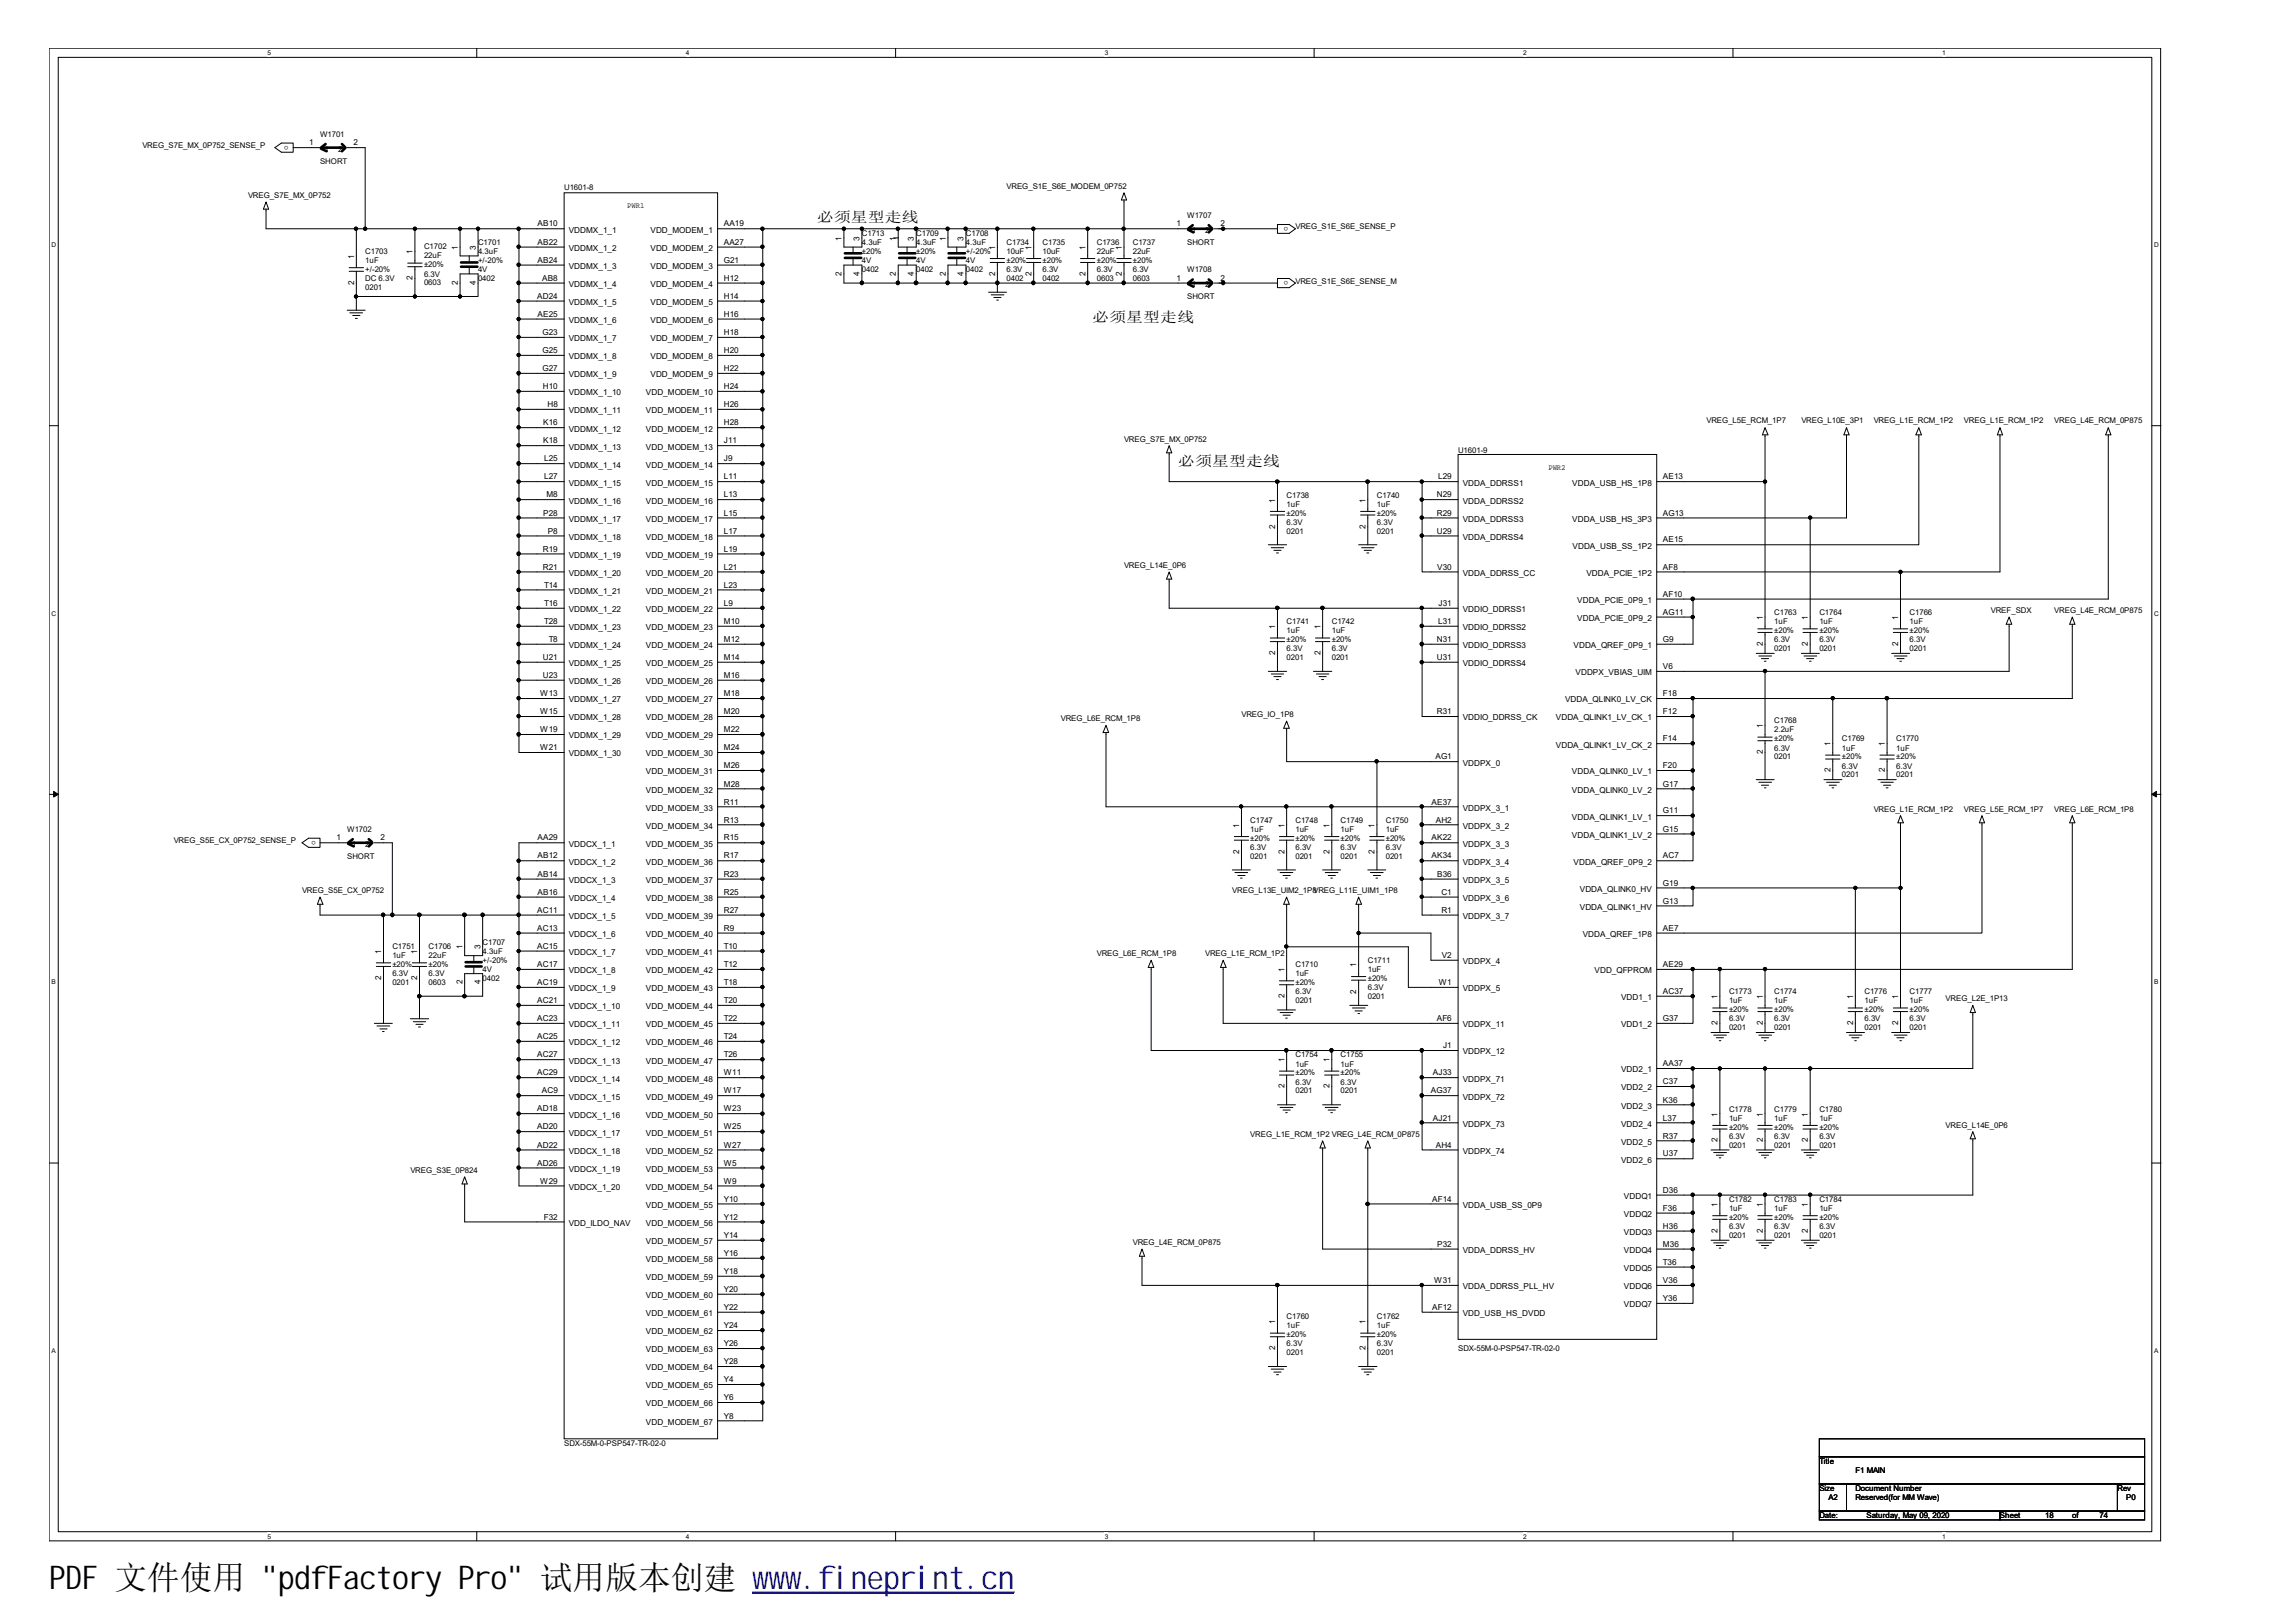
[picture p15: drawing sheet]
<svg xmlns="http://www.w3.org/2000/svg" width="297mm" height="210mm" viewBox="0 0 297 210" stroke-linecap="round" stroke-linejoin="round" font-family="sans-serif">
<defs><g id="words">
<text font-size="4.2" x="6.3" y="205.7">PDF 文件使用 &quot;pdfFactory Pro&quot; 试用版本创建 ww</text>
<text font-size="4.2" fill="#00f" x="99.5" y="205.7">w.fineprint.cn</text>
<g font-size="1.9">
<text x="105.7" y="28.8">必须星型走线</text>
<text x="141.3" y="41.6">必须星型走线</text>
<text x="152.4" y="60.3">必须星型走线</text>
</g>
<g font-size="1.1">
<text x="40" y="18.8">1</text>
<text x="42" y="19.6">1</text>
<text x="43.7" y="19.6">2</text>
<text x="45.7" y="18.8">2</text>
<text x="69.6" y="29.3">AB10</text>
<text x="93.6" y="29.3">AA19</text>
<text x="152.2" y="29.3">1</text>
<text x="157.9" y="29.3">2</text>
<text x="45.8" y="33.5" transform="rotate(-90 45.8 33.5)">1</text>
<text x="53.4" y="32.9" transform="rotate(-90 53.4 32.9)">1</text>
<text x="59.2" y="32.3" transform="rotate(-90 59.2 32.3)">1</text>
<text x="61.6" y="32.3" transform="rotate(-90 61.6 32.3)">3</text>
<text x="69.6" y="31.7">AB22</text>
<text x="69.6" y="34">AB24</text>
<text x="73.6" y="30.1">VDDMX_1_1</text>
<text x="73.6" y="32.5">VDDMX_1_2</text>
<text x="73.6" y="34.8">VDDMX_1_3</text>
<text x="84.2" y="30.1">VDD_MODEM_1</text>
<text x="84.2" y="32.5">VDD_MODEM_2</text>
<text x="84.2" y="34.8">VDD_MODEM_3</text>
<text x="93.6" y="31.7">AA27</text>
<text x="93.6" y="34">G21</text>
<text x="108.9" y="35.7" transform="rotate(-90 108.9 35.7)">2</text>
<text x="108.9" y="31.2" transform="rotate(-90 108.9 31.2)">1</text>
<text x="111.2" y="35.7" transform="rotate(-90 111.2 35.7)">4</text>
<text x="111.2" y="31.2" transform="rotate(-90 111.2 31.2)">3</text>
<text x="115.9" y="35.7" transform="rotate(-90 115.9 35.7)">2</text>
<text x="115.9" y="31.2" transform="rotate(-90 115.9 31.2)">1</text>
<text x="118.2" y="35.7" transform="rotate(-90 118.2 35.7)">4</text>
<text x="118.2" y="31.2" transform="rotate(-90 118.2 31.2)">3</text>
<text x="122.3" y="35.7" transform="rotate(-90 122.3 35.7)">2</text>
<text x="122.3" y="31.2" transform="rotate(-90 122.3 31.2)">1</text>
<text x="124.7" y="35.7" transform="rotate(-90 124.7 35.7)">4</text>
<text x="124.7" y="31.2" transform="rotate(-90 124.7 31.2)">3</text>
<text x="128.7" y="35.7" transform="rotate(-90 128.7 35.7)">2</text>
<text x="128.7" y="32.3" transform="rotate(-90 128.7 32.3)">1</text>
<text x="133.4" y="35.7" transform="rotate(-90 133.4 35.7)">2</text>
<text x="133.4" y="32.3" transform="rotate(-90 133.4 32.3)">1</text>
<text x="140.4" y="35.7" transform="rotate(-90 140.4 35.7)">2</text>
<text x="140.4" y="32.3" transform="rotate(-90 140.4 32.3)">1</text>
<text x="145.1" y="35.7" transform="rotate(-90 145.1 35.7)">2</text>
<text x="145.1" y="32.3" transform="rotate(-90 145.1 32.3)">1</text>
<text x="154.2" y="30.1">1</text>
<text x="155.9" y="30.1">2</text>
<text x="45.8" y="36.8" transform="rotate(-90 45.8 36.8)">2</text>
<text x="53.4" y="36.3" transform="rotate(-90 53.4 36.3)">2</text>
<text x="59.2" y="36.8" transform="rotate(-90 59.2 36.8)">2</text>
<text x="61.6" y="36.8" transform="rotate(-90 61.6 36.8)">4</text>
<text x="69.5" y="38.7">AD24</text>
<text x="69.6" y="41">AE25</text>
<text x="70.1" y="36.3">AB8</text>
<text x="73.6" y="37.1">VDDMX_1_4</text>
<text x="73.6" y="39.5">VDDMX_1_5</text>
<text x="73.6" y="41.8">VDDMX_1_6</text>
<text x="84.2" y="37.1">VDD_MODEM_4</text>
<text x="84.2" y="39.5">VDD_MODEM_5</text>
<text x="84.2" y="41.8">VDD_MODEM_6</text>
<text x="93.6" y="36.3">H12</text>
<text x="93.6" y="38.7">H14</text>
<text x="93.6" y="41">H16</text>
<text x="152.2" y="36.3">1</text>
<text x="154.2" y="37.1">1</text>
<text x="155.9" y="37.1">2</text>
<text x="157.9" y="36.3">2</text>
<text x="70.2" y="43.4">G23</text>
<text x="70.2" y="45.7">G25</text>
<text x="73.6" y="44.2">VDDMX_1_7</text>
<text x="73.6" y="46.5">VDDMX_1_8</text>
<text x="84.2" y="44.2">VDD_MODEM_7</text>
<text x="84.2" y="46.5">VDD_MODEM_8</text>
<text x="93.6" y="43.4">H18</text>
<text x="93.6" y="45.7">H20</text>
<text x="70.2" y="48">G27</text>
<text x="70.2" y="50.3">H10</text>
<text x="70.8" y="52.7">H8</text>
<text x="73.6" y="48.8">VDDMX_1_9</text>
<text x="73.6" y="51.2">VDDMX_1_10</text>
<text x="73.6" y="53.5">VDDMX_1_11</text>
<text x="83.6" y="51.2">VDD_MODEM_10</text>
<text x="83.6" y="53.5">VDD_MODEM_11</text>
<text x="84.2" y="48.8">VDD_MODEM_9</text>
<text x="93.6" y="48">H22</text>
<text x="93.6" y="50.3">H24</text>
<text x="93.6" y="52.7">H26</text>
<text x="70.3" y="55">K16</text>
<text x="70.3" y="57.4">K18</text>
<text x="70.4" y="59.7">L25</text>
<text x="73.6" y="55.9">VDDMX_1_12</text>
<text x="73.6" y="58.2">VDDMX_1_13</text>
<text x="83.6" y="55.9">VDD_MODEM_12</text>
<text x="83.6" y="58.2">VDD_MODEM_13</text>
<text x="93.6" y="55">H28</text>
<text x="93.6" y="57.4">J11</text>
<text x="93.6" y="59.7">J9</text>
<text x="70.4" y="62">L27</text>
<text x="70.7" y="64.4">M8</text>
<text x="73.6" y="60.5">VDDMX_1_14</text>
<text x="73.6" y="62.8">VDDMX_1_15</text>
<text x="73.6" y="65.2">VDDMX_1_16</text>
<text x="83.6" y="60.5">VDD_MODEM_14</text>
<text x="83.6" y="62.8">VDD_MODEM_15</text>
<text x="83.6" y="65.2">VDD_MODEM_16</text>
<text x="93.6" y="62">L11</text>
<text x="93.6" y="64.4">L13</text>
<text x="165" y="65" transform="rotate(-90 165 65)">1</text>
<text x="176.7" y="65" transform="rotate(-90 176.7 65)">1</text>
<text x="185.9" y="64.4">N29</text>
<text x="186.1" y="62">L29</text>
<text x="189.2" y="62.8">VDDA_DDRSS1</text>
<text x="189.2" y="65.2">VDDA_DDRSS2</text>
<text x="203.4" y="62.8">VDDA_USB_HS_1P8</text>
<text x="215.1" y="62">AE13</text>
<text x="70.2" y="71.4">R19</text>
<text x="70.3" y="66.7">P28</text>
<text x="70.9" y="69.1">P8</text>
<text x="73.6" y="67.5">VDDMX_1_17</text>
<text x="73.6" y="69.9">VDDMX_1_18</text>
<text x="83.6" y="67.5">VDD_MODEM_17</text>
<text x="83.6" y="69.9">VDD_MODEM_18</text>
<text x="93.6" y="66.7">L15</text>
<text x="93.6" y="69.1">L17</text>
<text x="93.6" y="71.4">L19</text>
<text x="165" y="68.4" transform="rotate(-90 165 68.4)">2</text>
<text x="176.7" y="68.4" transform="rotate(-90 176.7 68.4)">2</text>
<text x="185.9" y="66.7">R29</text>
<text x="185.9" y="69.1">U29</text>
<text x="189.2" y="67.5">VDDA_DDRSS3</text>
<text x="189.2" y="69.9">VDDA_DDRSS4</text>
<text x="203.4" y="67.5">VDDA_USB_HS_3P3</text>
<text x="203.5" y="71">VDDA_USB_SS_1P2</text>
<text x="215.1" y="66.7">AG13</text>
<text x="215.1" y="70.2">AE15</text>
<text x="70.2" y="73.7">R21</text>
<text x="70.4" y="76">T14</text>
<text x="73.6" y="72.2">VDDMX_1_19</text>
<text x="73.6" y="74.5">VDDMX_1_20</text>
<text x="73.6" y="76.8">VDDMX_1_21</text>
<text x="83.6" y="72.2">VDD_MODEM_19</text>
<text x="83.6" y="74.5">VDD_MODEM_20</text>
<text x="83.6" y="76.8">VDD_MODEM_21</text>
<text x="93.6" y="73.7">L21</text>
<text x="93.6" y="76">L23</text>
<text x="185.9" y="73.7">V30</text>
<text x="189.2" y="74.5">VDDA_DDRSS_CC</text>
<text x="205.2" y="74.5">VDDA_PCIE_1P2</text>
<text x="215.1" y="77.2">AF10</text>
<text x="215.1" y="73.7">AF8</text>
<text x="70.4" y="78.4">T16</text>
<text x="70.4" y="80.7">T28</text>
<text x="71" y="83.1">T8</text>
<text x="73.6" y="79.2">VDDMX_1_22</text>
<text x="73.6" y="81.5">VDDMX_1_23</text>
<text x="73.6" y="83.9">VDDMX_1_24</text>
<text x="83.6" y="79.2">VDD_MODEM_22</text>
<text x="83.6" y="81.5">VDD_MODEM_23</text>
<text x="83.6" y="83.9">VDD_MODEM_24</text>
<text x="93.6" y="78.4">L9</text>
<text x="93.6" y="80.7">M10</text>
<text x="93.6" y="83.1">M12</text>
<text x="165" y="81.4" transform="rotate(-90 165 81.4)">1</text>
<text x="170.8" y="81.4" transform="rotate(-90 170.8 81.4)">1</text>
<text x="185.9" y="83.1">N31</text>
<text x="186.1" y="80.7">L31</text>
<text x="186.1" y="78.4">J31</text>
<text x="189.2" y="79.2">VDDIO_DDRSS1</text>
<text x="189.2" y="81.5">VDDIO_DDRSS2</text>
<text x="189.2" y="83.9">VDDIO_DDRSS3</text>
<text x="203.6" y="83.9">VDDA_QREF_0P9_1</text>
<text x="204" y="78">VDDA_PCIE_0P9_1</text>
<text x="204" y="80.4">VDDA_PCIE_0P9_2</text>
<text x="215.1" y="79.6">AG11</text>
<text x="215.1" y="83.1">G9</text>
<text x="228" y="83.6" transform="rotate(-90 228 83.6)">2</text>
<text x="228" y="80.2" transform="rotate(-90 228 80.2)">1</text>
<text x="233.9" y="83.6" transform="rotate(-90 233.9 83.6)">2</text>
<text x="233.9" y="80.2" transform="rotate(-90 233.9 80.2)">1</text>
<text x="245.6" y="83.6" transform="rotate(-90 245.6 83.6)">2</text>
<text x="245.6" y="80.2" transform="rotate(-90 245.6 80.2)">1</text>
<text x="70.2" y="85.4">U21</text>
<text x="70.2" y="87.7">U23</text>
<text x="73.6" y="86.2">VDDMX_1_25</text>
<text x="73.6" y="88.5">VDDMX_1_26</text>
<text x="83.6" y="86.2">VDD_MODEM_25</text>
<text x="83.6" y="88.5">VDD_MODEM_26</text>
<text x="93.6" y="85.4">M14</text>
<text x="93.6" y="87.7">M16</text>
<text x="165" y="84.8" transform="rotate(-90 165 84.8)">2</text>
<text x="170.8" y="84.8" transform="rotate(-90 170.8 84.8)">2</text>
<text x="185.9" y="85.4">U31</text>
<text x="189.2" y="86.2">VDDIO_DDRSS4</text>
<text x="203.8" y="87.4">VDDPX_VBIAS_UIM</text>
<text x="215.1" y="86.6">V6</text>
<text x="69.9" y="90.1">W13</text>
<text x="69.9" y="92.4">W15</text>
<text x="69.9" y="94.8">W19</text>
<text x="73.6" y="90.9">VDDMX_1_27</text>
<text x="73.6" y="93.2">VDDMX_1_28</text>
<text x="73.6" y="95.6">VDDMX_1_29</text>
<text x="83.6" y="90.9">VDD_MODEM_27</text>
<text x="83.6" y="93.2">VDD_MODEM_28</text>
<text x="83.6" y="95.6">VDD_MODEM_29</text>
<text x="93.6" y="90.1">M18</text>
<text x="93.6" y="92.4">M20</text>
<text x="93.6" y="94.8">M22</text>
<text x="185.9" y="92.4">R31</text>
<text x="189.2" y="93.2">VDDIO_DDRSS_CK</text>
<text x="201.3" y="93.2">VDDA_QLINK1_LV_CK_1</text>
<text x="202.5" y="90.9">VDDA_QLINK0_LV_CK</text>
<text x="215.1" y="92.4">F12</text>
<text x="215.1" y="95.9">F14</text>
<text x="215.1" y="90.1">F18</text>
<text x="228" y="94.2" transform="rotate(-90 228 94.2)">1</text>
<text x="69.9" y="97.1">W21</text>
<text x="73.6" y="97.9">VDDMX_1_30</text>
<text x="83.6" y="97.9">VDD_MODEM_30</text>
<text x="83.6" y="100.2">VDD_MODEM_31</text>
<text x="93.6" y="97.1">M24</text>
<text x="93.6" y="99.4">M26</text>
<text x="93.6" y="101.8">M28</text>
<text x="185.7" y="98.3">AG1</text>
<text x="189.2" y="99.1">VDDPX_0</text>
<text x="201.3" y="96.7">VDDA_QLINK1_LV_CK_2</text>
<text x="203.4" y="100.2">VDDA_QLINK0_LV_1</text>
<text x="215.1" y="101.8">G17</text>
<text x="215.1" y="99.4">F20</text>
<text x="228" y="97.6" transform="rotate(-90 228 97.6)">2</text>
<text x="236.8" y="100" transform="rotate(-90 236.8 100)">2</text>
<text x="236.8" y="96.6" transform="rotate(-90 236.8 96.6)">1</text>
<text x="243.8" y="100" transform="rotate(-90 243.8 100)">2</text>
<text x="243.8" y="96.6" transform="rotate(-90 243.8 96.6)">1</text>
<text x="83.6" y="102.6">VDD_MODEM_32</text>
<text x="83.6" y="104.9">VDD_MODEM_33</text>
<text x="83.6" y="107.2">VDD_MODEM_34</text>
<text x="93.6" y="104.1">R11</text>
<text x="93.6" y="106.4">R13</text>
<text x="160.3" y="107.1" transform="rotate(-90 160.3 107.1)">1</text>
<text x="166.2" y="107.1" transform="rotate(-90 166.2 107.1)">1</text>
<text x="172" y="107.1" transform="rotate(-90 172 107.1)">1</text>
<text x="177.8" y="107.1" transform="rotate(-90 177.8 107.1)">1</text>
<text x="185.2" y="104.1">AE37</text>
<text x="185.8" y="106.4">AH2</text>
<text x="189.2" y="104.9">VDDPX_3_1</text>
<text x="189.2" y="107.2">VDDPX_3_2</text>
<text x="203.4" y="102.6">VDDA_QLINK0_LV_2</text>
<text x="203.4" y="106.1">VDDA_QLINK1_LV_1</text>
<text x="215.1" y="105.3">G11</text>
<text x="215.1" y="107.6">G15</text>
<text x="43.5" y="108.8">1</text>
<text x="45.5" y="109.6">1</text>
<text x="47.2" y="109.6">2</text>
<text x="49.2" y="108.8">2</text>
<text x="69.6" y="108.8">AA29</text>
<text x="69.6" y="111.1">AB12</text>
<text x="69.6" y="113.5">AB14</text>
<text x="73.6" y="109.6">VDDCX_1_1</text>
<text x="73.6" y="111.9">VDDCX_1_2</text>
<text x="83.6" y="109.6">VDD_MODEM_35</text>
<text x="83.6" y="111.9">VDD_MODEM_36</text>
<text x="93.6" y="108.8">R15</text>
<text x="93.6" y="111.1">R17</text>
<text x="93.6" y="113.5">R23</text>
<text x="160.3" y="110.5" transform="rotate(-90 160.3 110.5)">2</text>
<text x="166.2" y="110.5" transform="rotate(-90 166.2 110.5)">2</text>
<text x="172" y="110.5" transform="rotate(-90 172 110.5)">2</text>
<text x="177.8" y="110.5" transform="rotate(-90 177.8 110.5)">2</text>
<text x="185.2" y="108.8">AK22</text>
<text x="185.2" y="111.1">AK34</text>
<text x="185.9" y="113.5">B36</text>
<text x="189.2" y="109.6">VDDPX_3_3</text>
<text x="189.2" y="111.9">VDDPX_3_4</text>
<text x="203.4" y="108.4">VDDA_QLINK1_LV_2</text>
<text x="203.6" y="111.9">VDDA_QREF_0P9_2</text>
<text x="215.1" y="111.1">AC7</text>
<text x="69.5" y="118.1">AC11</text>
<text x="69.6" y="115.8">AB16</text>
<text x="73.6" y="114.3">VDDCX_1_3</text>
<text x="73.6" y="116.6">VDDCX_1_4</text>
<text x="73.6" y="118.9">VDDCX_1_5</text>
<text x="83.6" y="114.3">VDD_MODEM_37</text>
<text x="83.6" y="116.6">VDD_MODEM_38</text>
<text x="83.6" y="118.9">VDD_MODEM_39</text>
<text x="93.6" y="115.8">R25</text>
<text x="93.6" y="118.1">R27</text>
<text x="186.5" y="115.8">C1</text>
<text x="186.5" y="118.1">R1</text>
<text x="189.2" y="114.3">VDDPX_3_5</text>
<text x="189.2" y="116.6">VDDPX_3_6</text>
<text x="189.2" y="118.9">VDDPX_3_7</text>
<text x="204.4" y="115.4">VDDA_QLINK0_HV</text>
<text x="204.4" y="117.7">VDDA_QLINK1_HV</text>
<text x="215.1" y="114.6">G19</text>
<text x="215.1" y="116.9">G13</text>
<text x="49.3" y="123.5" transform="rotate(-90 49.3 123.5)">1</text>
<text x="54" y="123.5" transform="rotate(-90 54 123.5)">1</text>
<text x="59.8" y="122.9" transform="rotate(-90 59.8 122.9)">1</text>
<text x="62.1" y="122.9" transform="rotate(-90 62.1 122.9)">3</text>
<text x="69.5" y="120.5">AC13</text>
<text x="69.5" y="122.8">AC15</text>
<text x="69.5" y="125.2">AC17</text>
<text x="73.6" y="121.3">VDDCX_1_6</text>
<text x="73.6" y="123.6">VDDCX_1_7</text>
<text x="73.6" y="126">VDDCX_1_8</text>
<text x="83.6" y="121.3">VDD_MODEM_40</text>
<text x="83.6" y="123.6">VDD_MODEM_41</text>
<text x="83.6" y="126">VDD_MODEM_42</text>
<text x="93.6" y="120.5">R9</text>
<text x="93.6" y="122.8">T10</text>
<text x="93.6" y="125.2">T12</text>
<text x="166.2" y="125.8" transform="rotate(-90 166.2 125.8)">1</text>
<text x="175.5" y="125.2" transform="rotate(-90 175.5 125.2)">1</text>
<text x="186.5" y="124">V2</text>
<text x="189.2" y="124.8">VDDPX_4</text>
<text x="204.8" y="121.3">VDDA_QREF_1P8</text>
<text x="206.3" y="126">VDD_QFPROM</text>
<text x="215.1" y="120.5">AE7</text>
<text x="215.1" y="125.2">AE29</text>
<text x="49.3" y="126.8" transform="rotate(-90 49.3 126.8)">2</text>
<text x="54" y="126.8" transform="rotate(-90 54 126.8)">2</text>
<text x="59.8" y="127.4" transform="rotate(-90 59.8 127.4)">2</text>
<text x="62.1" y="127.4" transform="rotate(-90 62.1 127.4)">4</text>
<text x="69.5" y="127.5">AC19</text>
<text x="69.5" y="129.8">AC21</text>
<text x="73.6" y="128.3">VDDCX_1_9</text>
<text x="73.6" y="130.6">VDDCX_1_10</text>
<text x="83.6" y="128.3">VDD_MODEM_43</text>
<text x="83.6" y="130.6">VDD_MODEM_44</text>
<text x="93.6" y="127.5">T18</text>
<text x="93.6" y="129.8">T20</text>
<text x="166.2" y="129.2" transform="rotate(-90 166.2 129.2)">2</text>
<text x="175.5" y="128.6" transform="rotate(-90 175.5 128.6)">2</text>
<text x="186.1" y="127.5">W1</text>
<text x="189.2" y="128.3">VDDPX_5</text>
<text x="209.7" y="129.4">VDD1_1</text>
<text x="215.1" y="128.6">AC37</text>
<text x="222.2" y="129.3" transform="rotate(-90 222.2 129.3)">1</text>
<text x="228" y="129.3" transform="rotate(-90 228 129.3)">1</text>
<text x="239.7" y="129.3" transform="rotate(-90 239.7 129.3)">1</text>
<text x="245.6" y="129.3" transform="rotate(-90 245.6 129.3)">1</text>
<text x="69.5" y="132.1">AC23</text>
<text x="69.5" y="134.5">AC25</text>
<text x="69.5" y="136.8">AC27</text>
<text x="73.6" y="132.9">VDDCX_1_11</text>
<text x="73.6" y="135.3">VDDCX_1_12</text>
<text x="73.6" y="137.6">VDDCX_1_13</text>
<text x="83.6" y="132.9">VDD_MODEM_45</text>
<text x="83.6" y="135.3">VDD_MODEM_46</text>
<text x="83.6" y="137.6">VDD_MODEM_47</text>
<text x="93.6" y="132.1">T22</text>
<text x="93.6" y="134.5">T24</text>
<text x="93.6" y="136.8">T26</text>
<text x="166.2" y="137.5" transform="rotate(-90 166.2 137.5)">1</text>
<text x="172" y="137.5" transform="rotate(-90 172 137.5)">1</text>
<text x="185.9" y="132.1">AF6</text>
<text x="186.7" y="135.7">J1</text>
<text x="189.2" y="132.9">VDDPX_11</text>
<text x="189.2" y="136.5">VDDPX_12</text>
<text x="209.7" y="132.9">VDD1_2</text>
<text x="215.1" y="132.1">G37</text>
<text x="215.1" y="138">AA37</text>
<text x="222.2" y="132.7" transform="rotate(-90 222.2 132.7)">2</text>
<text x="228" y="132.7" transform="rotate(-90 228 132.7)">2</text>
<text x="239.7" y="132.7" transform="rotate(-90 239.7 132.7)">2</text>
<text x="245.6" y="132.7" transform="rotate(-90 245.6 132.7)">2</text>
<text x="69.5" y="139.2">AC29</text>
<text x="69.5" y="143.8">AD18</text>
<text x="70.1" y="141.5">AC9</text>
<text x="73.6" y="140">VDDCX_1_14</text>
<text x="73.6" y="142.3">VDDCX_1_15</text>
<text x="83.6" y="140">VDD_MODEM_48</text>
<text x="83.6" y="142.3">VDD_MODEM_49</text>
<text x="93.6" y="139.2">W11</text>
<text x="93.6" y="141.5">W17</text>
<text x="93.6" y="143.8">W23</text>
<text x="166.2" y="140.9" transform="rotate(-90 166.2 140.9)">2</text>
<text x="172" y="140.9" transform="rotate(-90 172 140.9)">2</text>
<text x="185.1" y="141.5">AG37</text>
<text x="185.4" y="139.2">AJ33</text>
<text x="189.2" y="140">VDDPX_71</text>
<text x="189.2" y="142.3">VDDPX_72</text>
<text x="209.7" y="138.8">VDD2_1</text>
<text x="209.7" y="141.1">VDD2_2</text>
<text x="209.7" y="143.5">VDD2_3</text>
<text x="215.1" y="140.3">C37</text>
<text x="215.1" y="142.7">K36</text>
<text x="69.5" y="146.1">AD20</text>
<text x="69.5" y="148.5">AD22</text>
<text x="73.6" y="144.6">VDDCX_1_16</text>
<text x="73.6" y="147">VDDCX_1_17</text>
<text x="73.6" y="149.3">VDDCX_1_18</text>
<text x="83.6" y="144.6">VDD_MODEM_50</text>
<text x="83.6" y="147">VDD_MODEM_51</text>
<text x="83.6" y="149.3">VDD_MODEM_52</text>
<text x="93.6" y="146.1">W25</text>
<text x="93.6" y="148.5">W27</text>
<text x="185.4" y="145">AJ21</text>
<text x="185.8" y="148.5">AH4</text>
<text x="189.2" y="145.8">VDDPX_73</text>
<text x="189.2" y="149.3">VDDPX_74</text>
<text x="209.7" y="145.8">VDD2_4</text>
<text x="209.7" y="148.1">VDD2_5</text>
<text x="215.1" y="145">L37</text>
<text x="215.1" y="147.3">R37</text>
<text x="215.1" y="149.7">U37</text>
<text x="222.2" y="147.8" transform="rotate(-90 222.2 147.8)">2</text>
<text x="222.2" y="144.5" transform="rotate(-90 222.2 144.5)">1</text>
<text x="228" y="147.8" transform="rotate(-90 228 147.8)">2</text>
<text x="228" y="144.5" transform="rotate(-90 228 144.5)">1</text>
<text x="233.9" y="147.8" transform="rotate(-90 233.9 147.8)">2</text>
<text x="233.9" y="144.5" transform="rotate(-90 233.9 144.5)">1</text>
<text x="69.5" y="150.8">AD26</text>
<text x="69.9" y="153.2">W29</text>
<text x="73.6" y="151.7">VDDCX_1_19</text>
<text x="73.6" y="154">VDDCX_1_20</text>
<text x="83.6" y="151.7">VDD_MODEM_53</text>
<text x="83.6" y="154">VDD_MODEM_54</text>
<text x="93.6" y="150.8">W5</text>
<text x="93.6" y="153.2">W9</text>
<text x="93.6" y="155.5">Y10</text>
<text x="185.3" y="155.5">AF14</text>
<text x="209.7" y="150.5">VDD2_6</text>
<text x="210.1" y="155.2">VDDQ1</text>
<text x="215.1" y="154.4">D36</text>
<text x="70.4" y="157.8">F32</text>
<text x="73.6" y="158.6">VDD_ILDO_NAV</text>
<text x="83.6" y="156.3">VDD_MODEM_55</text>
<text x="83.6" y="158.6">VDD_MODEM_56</text>
<text x="83.6" y="161">VDD_MODEM_57</text>
<text x="93.6" y="157.8">Y12</text>
<text x="93.6" y="160.2">Y14</text>
<text x="185.9" y="161.3">P32</text>
<text x="189.2" y="156.3">VDDA_USB_SS_0P9</text>
<text x="210.1" y="159.8">VDDQ3</text>
<text x="210.1" y="157.5">VDDQ2</text>
<text x="215.1" y="159">H36</text>
<text x="215.1" y="161.3">M36</text>
<text x="215.1" y="156.7">F36</text>
<text x="222.2" y="159.5" transform="rotate(-90 222.2 159.5)">2</text>
<text x="222.2" y="156.2" transform="rotate(-90 222.2 156.2)">1</text>
<text x="228" y="159.5" transform="rotate(-90 228 159.5)">2</text>
<text x="228" y="156.2" transform="rotate(-90 228 156.2)">1</text>
<text x="233.9" y="159.5" transform="rotate(-90 233.9 159.5)">2</text>
<text x="233.9" y="156.2" transform="rotate(-90 233.9 156.2)">1</text>
<text x="83.6" y="163.3">VDD_MODEM_58</text>
<text x="83.6" y="165.7">VDD_MODEM_59</text>
<text x="83.6" y="168">VDD_MODEM_60</text>
<text x="93.6" y="162.5">Y16</text>
<text x="93.6" y="164.9">Y18</text>
<text x="93.6" y="167.2">Y20</text>
<text x="185.5" y="166">W31</text>
<text x="189.2" y="162.2">VDDA_DDRSS_HV</text>
<text x="189.2" y="166.8">VDDA_DDRSS_PLL_HV</text>
<text x="210.1" y="166.8">VDDQ6</text>
<text x="210.1" y="162.2">VDDQ4</text>
<text x="210.1" y="164.5">VDDQ5</text>
<text x="215.1" y="166">V36</text>
<text x="215.1" y="163.7">T36</text>
<text x="83.6" y="170.3">VDD_MODEM_61</text>
<text x="83.6" y="172.7">VDD_MODEM_62</text>
<text x="93.6" y="169.5">Y22</text>
<text x="93.6" y="171.9">Y24</text>
<text x="165" y="171.4" transform="rotate(-90 165 171.4)">1</text>
<text x="176.7" y="171.4" transform="rotate(-90 176.7 171.4)">1</text>
<text x="185.3" y="169.5">AF12</text>
<text x="189.2" y="170.3">VDD_USB_HS_DVDD</text>
<text x="210.1" y="169.2">VDDQ7</text>
<text x="215.1" y="168.4">Y36</text>
<text x="83.6" y="175">VDD_MODEM_63</text>
<text x="83.6" y="177.3">VDD_MODEM_64</text>
<text x="83.6" y="179.7">VDD_MODEM_65</text>
<text x="93.6" y="174.2">Y26</text>
<text x="93.6" y="176.5">Y28</text>
<text x="93.6" y="178.9">Y4</text>
<text x="165" y="174.7" transform="rotate(-90 165 174.7)">2</text>
<text x="176.7" y="174.7" transform="rotate(-90 176.7 174.7)">2</text>
<text x="83.6" y="182">VDD_MODEM_66</text>
<text x="83.6" y="184.4">VDD_MODEM_67</text>
<text x="93.6" y="181.2">Y6</text>
<text x="93.6" y="183.6">Y8</text>
</g>
<g font-size="1">
<text x="41.4" y="17.7">W1701</text>
<text x="18.4" y="19.2">VREG_S7E_MX_0P752_SENSE_P</text>
<text x="37.3" y="18.9" transform="rotate(-180 37.3 18.9)">o</text>
<text x="41.4" y="21.2">SHORT</text>
<text x="32.1" y="25.6">VREG_S7E_MX_0P752</text>
<text x="73" y="24.7">U1601-8</text>
<text x="81.2" y="27">PWR1</text>
<text x="130.2" y="24.4">VREG_S1E_S6E_MODEM_0P752</text>
<text x="153.6" y="28.2">W1707</text>
<text x="166.7" y="29.4" transform="rotate(-180 166.7 29.4)">o</text>
<text x="167.6" y="29.7">VREG_S1E_S6E_SENSE_P</text>
<text x="47.2" y="35.2">+/-20%</text>
<text x="47.2" y="32.9">C1703</text>
<text x="47.2" y="34">1uF</text>
<text x="54.9" y="32.3">C1702</text>
<text x="54.9" y="33.4">22uF</text>
<text x="54.9" y="35.8">6.3V</text>
<text x="54.9" y="34.6">±20%</text>
<text x="61.8" y="35.2">4V</text>
<text x="61.8" y="34">+/-20%</text>
<text x="61.8" y="31.7">C1701</text>
<text x="61.8" y="32.9">4.3uF</text>
<text x="111.5" y="30.5">C1713</text>
<text x="111.5" y="31.7">4.3uF</text>
<text x="111.5" y="35.2">0402</text>
<text x="111.5" y="34">4V</text>
<text x="111.5" y="32.9">±20%</text>
<text x="118.5" y="30.5">C1709</text>
<text x="118.5" y="31.7">4.3uF</text>
<text x="118.5" y="35.2">0402</text>
<text x="118.5" y="34">4V</text>
<text x="118.5" y="32.9">±20%</text>
<text x="125" y="30.5">C1708</text>
<text x="125" y="31.7">4.3uF</text>
<text x="125" y="35.2">0402</text>
<text x="125" y="34">4V</text>
<text x="125" y="32.9">+/-20%</text>
<text x="130.2" y="31.7">C1734</text>
<text x="130.2" y="32.9">10uF</text>
<text x="130.2" y="35.2">6.3V</text>
<text x="130.2" y="34">±20%</text>
<text x="134.9" y="31.7">C1735</text>
<text x="134.9" y="32.9">10uF</text>
<text x="134.9" y="35.2">6.3V</text>
<text x="134.9" y="34">±20%</text>
<text x="141.9" y="31.7">C1736</text>
<text x="141.9" y="32.9">22uF</text>
<text x="141.9" y="35.2">6.3V</text>
<text x="141.9" y="34">±20%</text>
<text x="146.6" y="31.7">C1737</text>
<text x="146.6" y="32.9">22uF</text>
<text x="146.6" y="35.2">6.3V</text>
<text x="146.6" y="34">±20%</text>
<text x="153.6" y="31.7">SHORT</text>
<text x="153.6" y="35.2">W1708</text>
<text x="47.2" y="37.5">0201</text>
<text x="47.2" y="36.3">DC 6.3V</text>
<text x="54.9" y="36.9">0603</text>
<text x="61.8" y="36.3">0402</text>
<text x="130.2" y="36.3">0402</text>
<text x="134.9" y="36.3">0402</text>
<text x="141.9" y="36.3">0603</text>
<text x="146.6" y="36.3">0603</text>
<text x="153.6" y="38.7">SHORT</text>
<text x="166.7" y="36.4" transform="rotate(-180 166.7 36.4)">o</text>
<text x="167.6" y="36.7">VREG_S1E_S6E_SENSE_M</text>
<text x="145.4" y="57.2">VREG_S7E_MX_0P752</text>
<text x="188.6" y="58.6">U1601-9</text>
<text x="220.8" y="54.8">VREG_L5E_RCM_1P7</text>
<text x="233" y="54.8">VREG_L10E_3P1</text>
<text x="242.4" y="54.8">VREG_L1E_RCM_1P2</text>
<text x="254.1" y="54.8">VREG_L1E_RCM_1P2</text>
<text x="265.8" y="54.8">VREG_L4E_RCM_0P875</text>
<text x="166.5" y="64.4">C1738</text>
<text x="166.5" y="65.5">1uF</text>
<text x="178.1" y="64.4">C1740</text>
<text x="178.1" y="65.5">1uF</text>
<text x="200.3" y="60.8">PWR2</text>
<text x="166.5" y="69.1">0201</text>
<text x="166.5" y="67.9">6.3V</text>
<text x="166.5" y="66.7">±20%</text>
<text x="178.1" y="69.1">0201</text>
<text x="178.1" y="67.9">6.3V</text>
<text x="178.1" y="66.7">±20%</text>
<text x="145.4" y="73.5">VREG_L14E_0P6</text>
<text x="166.5" y="80.7">C1741</text>
<text x="166.5" y="81.9">1uF</text>
<text x="166.5" y="83.1">±20%</text>
<text x="172.3" y="80.7">C1742</text>
<text x="172.3" y="81.9">1uF</text>
<text x="172.3" y="83.1">±20%</text>
<text x="229.5" y="81.9">±20%</text>
<text x="229.5" y="79.6">C1763</text>
<text x="229.5" y="80.7">1uF</text>
<text x="229.5" y="83.1">6.3V</text>
<text x="235.4" y="79.6">C1764</text>
<text x="235.4" y="80.7">1uF</text>
<text x="235.4" y="83.1">6.3V</text>
<text x="235.4" y="81.9">±20%</text>
<text x="247.1" y="79.6">C1766</text>
<text x="247.1" y="80.7">1uF</text>
<text x="247.1" y="83.1">6.3V</text>
<text x="247.1" y="81.9">±20%</text>
<text x="257.6" y="79.3">VREF_SDX</text>
<text x="265.8" y="79.3">VREG_L4E_RCM_0P875</text>
<text x="166.5" y="85.4">0201</text>
<text x="166.5" y="84.3">6.3V</text>
<text x="172.3" y="85.4">0201</text>
<text x="172.3" y="84.3">6.3V</text>
<text x="229.5" y="84.3">0201</text>
<text x="235.4" y="84.3">0201</text>
<text x="247.1" y="84.3">0201</text>
<text x="137.2" y="93.4">VREG_L6E_RCM_1P8</text>
<text x="160.6" y="92.8">VREG_IO_1P8</text>
<text x="229.5" y="95.9">±20%</text>
<text x="229.5" y="93.6">C1768</text>
<text x="229.5" y="94.8">2.2uF</text>
<text x="238.3" y="95.9">C1769</text>
<text x="245.3" y="95.9">C1770</text>
<text x="229.5" y="98.3">0201</text>
<text x="229.5" y="97.1">6.3V</text>
<text x="238.3" y="97.1">1uF</text>
<text x="238.3" y="100.6">0201</text>
<text x="238.3" y="99.5">6.3V</text>
<text x="238.3" y="98.3">±20%</text>
<text x="245.3" y="98.3">±20%</text>
<text x="245.3" y="97.1">1uF</text>
<text x="245.3" y="100.6">0201</text>
<text x="245.3" y="99.5">6.3V</text>
<text x="44.9" y="107.6">W1702</text>
<text x="161.8" y="106.4">C1747</text>
<text x="161.8" y="107.6">1uF</text>
<text x="167.6" y="106.4">C1748</text>
<text x="167.6" y="107.6">1uF</text>
<text x="173.4" y="106.4">C1749</text>
<text x="173.4" y="107.6">1uF</text>
<text x="179.3" y="106.4">C1750</text>
<text x="179.3" y="107.6">1uF</text>
<text x="242.4" y="105">VREG_L1E_RCM_1P2</text>
<text x="254.1" y="105">VREG_L5E_RCM_1P7</text>
<text x="265.8" y="105">VREG_L6E_RCM_1P8</text>
<text x="22.5" y="109.1">VREG_S5E_CX_0P752_SENSE_P</text>
<text x="40.9" y="108.8" transform="rotate(-180 40.9 108.8)">o</text>
<text x="44.9" y="111.1">SHORT</text>
<text x="161.8" y="111.1">0201</text>
<text x="161.8" y="110">6.3V</text>
<text x="161.8" y="108.8">±20%</text>
<text x="167.6" y="111.1">0201</text>
<text x="167.6" y="110">6.3V</text>
<text x="167.6" y="108.8">±20%</text>
<text x="173.4" y="111.1">0201</text>
<text x="173.4" y="110">6.3V</text>
<text x="173.4" y="108.8">±20%</text>
<text x="179.3" y="111.1">0201</text>
<text x="179.3" y="110">6.3V</text>
<text x="179.3" y="108.8">±20%</text>
<text x="39.1" y="115.6">VREG_S5E_CX_0P752</text>
<text x="159.4" y="115.6">VREG_L13E_UIM2_1P8VREG_L11E_UIM1_1P8</text>
<text x="50.8" y="122.8">C1751</text>
<text x="50.8" y="124">1uF</text>
<text x="50.8" y="125.2">±20%</text>
<text x="55.5" y="122.8">C1706</text>
<text x="55.5" y="124">22uF</text>
<text x="55.5" y="125.2">±20%</text>
<text x="62.4" y="125.7">4V</text>
<text x="62.4" y="124.6">+/-20%</text>
<text x="62.4" y="122.2">C1707</text>
<text x="62.4" y="123.4">4.3uF</text>
<text x="141.9" y="123.8">VREG_L6E_RCM_1P8</text>
<text x="155.9" y="123.8">VREG_L1E_RCM_1P2</text>
<text x="167.6" y="125.2">C1710</text>
<text x="177" y="124.6">C1711</text>
<text x="177" y="125.7">1uF</text>
<text x="50.8" y="127.5">0201</text>
<text x="50.8" y="126.3">6.3V</text>
<text x="55.5" y="127.5">0603</text>
<text x="55.5" y="126.3">6.3V</text>
<text x="62.4" y="126.9">0402</text>
<text x="167.6" y="126.3">1uF</text>
<text x="167.6" y="129.8">0201</text>
<text x="167.6" y="128.7">6.3V</text>
<text x="167.6" y="127.5">±20%</text>
<text x="177" y="129.3">0201</text>
<text x="177" y="128.1">6.3V</text>
<text x="177" y="126.9">±20%</text>
<text x="223.7" y="131">±20%</text>
<text x="223.7" y="128.7">C1773</text>
<text x="223.7" y="129.8">1uF</text>
<text x="229.5" y="131">±20%</text>
<text x="229.5" y="128.7">C1774</text>
<text x="229.5" y="129.8">1uF</text>
<text x="241.2" y="128.7">C1776</text>
<text x="241.2" y="129.8">1uF</text>
<text x="241.2" y="131">±20%</text>
<text x="247.1" y="128.7">C1777</text>
<text x="247.1" y="129.8">1uF</text>
<text x="247.1" y="131">±20%</text>
<text x="251.7" y="129.6">VREG_L2E_1P13</text>
<text x="167.6" y="136.8">C1754</text>
<text x="173.4" y="136.8">C1755</text>
<text x="223.7" y="133.3">0201</text>
<text x="223.7" y="132.2">6.3V</text>
<text x="229.5" y="133.3">0201</text>
<text x="229.5" y="132.2">6.3V</text>
<text x="241.2" y="133.3">0201</text>
<text x="241.2" y="132.2">6.3V</text>
<text x="247.1" y="133.3">0201</text>
<text x="247.1" y="132.2">6.3V</text>
<text x="167.6" y="138">1uF</text>
<text x="167.6" y="141.5">0201</text>
<text x="167.6" y="140.3">6.3V</text>
<text x="167.6" y="139.2">±20%</text>
<text x="173.4" y="138">1uF</text>
<text x="173.4" y="141.5">0201</text>
<text x="173.4" y="140.3">6.3V</text>
<text x="173.4" y="139.2">±20%</text>
<text x="223.7" y="143.9">C1778</text>
<text x="229.5" y="143.9">C1779</text>
<text x="235.4" y="143.9">C1780</text>
<text x="161.8" y="147.1">VREG_L1E_RCM_1P2 VREG_L4E_RCM_0P875</text>
<text x="223.7" y="146.2">±20%</text>
<text x="223.7" y="145">1uF</text>
<text x="223.7" y="148.5">0201</text>
<text x="223.7" y="147.3">6.3V</text>
<text x="229.5" y="146.2">±20%</text>
<text x="229.5" y="145">1uF</text>
<text x="229.5" y="148.5">0201</text>
<text x="229.5" y="147.3">6.3V</text>
<text x="235.4" y="145">1uF</text>
<text x="235.4" y="148.5">0201</text>
<text x="235.4" y="147.3">6.3V</text>
<text x="235.4" y="146.2">±20%</text>
<text x="251.7" y="145.9">VREG_L14E_0P6</text>
<text x="53.1" y="151.8">VREG_S3E_0P824</text>
<text x="223.7" y="155.5">C1782</text>
<text x="229.5" y="155.5">C1783</text>
<text x="235.4" y="155.5">C1784</text>
<text x="146.6" y="161.1">VREG_L4E_RCM_0P875</text>
<text x="223.7" y="157.9">±20%</text>
<text x="223.7" y="156.7">1uF</text>
<text x="223.7" y="160.2">0201</text>
<text x="223.7" y="159">6.3V</text>
<text x="229.5" y="157.9">±20%</text>
<text x="229.5" y="156.7">1uF</text>
<text x="229.5" y="160.2">0201</text>
<text x="229.5" y="159">6.3V</text>
<text x="235.4" y="156.7">1uF</text>
<text x="235.4" y="160.2">0201</text>
<text x="235.4" y="159">6.3V</text>
<text x="235.4" y="157.9">±20%</text>
<text x="166.5" y="170.7">C1760</text>
<text x="166.5" y="171.9">1uF</text>
<text x="166.5" y="173.1">±20%</text>
<text x="178.1" y="170.7">C1762</text>
<text x="178.1" y="171.9">1uF</text>
<text x="178.1" y="173.1">±20%</text>
<text x="166.5" y="175.4">0201</text>
<text x="166.5" y="174.2">6.3V</text>
<text x="178.1" y="175.4">0201</text>
<text x="178.1" y="174.2">6.3V</text>
<text x="188.6" y="174.8">SDX-55M-0-PSP547-TR-02-0</text>
<text x="73" y="187.1">SDX-55M-0-PSP547-TR-02-0</text>
<text x="235.4" y="189.4">Title</text>
<text x="240" y="190.6">F1 MAIN</text>
<text x="235.4" y="192.9">Size</text>
<text x="235.4" y="196.4">Date:</text>
<text x="236.6" y="194.1">A2</text>
<text x="240" y="192.9">Document Number</text>
<text x="240" y="194.1">Reserved(for MM Wave)</text>
<text x="241.5" y="196.4">Saturday, May 09, 2020</text>
<text x="258.7" y="196.4">Sheet</text>
<text x="264.6" y="196.4">18</text>
<text x="268.1" y="196.4">of</text>
<text x="271.6" y="196.4">74</text>
<text x="273.9" y="192.9">Rev</text>
<text x="275.1" y="194.1">P0</text>
</g>
<g font-size=".8">
<text x="34.6" y="7.1">5</text>
<text x="88.7" y="7.1">4</text>
<text x="142.9" y="7.1">3</text>
<text x="197.1" y="7.1">2</text>
<text x="251.2" y="7.1">1</text>
<text x="6.6" y="32">D</text>
<text x="278.7" y="32">D</text>
<text x="6.6" y="79.7">C</text>
<text x="278.7" y="79.7">C</text>
<text x="6.6" y="127.4">B</text>
<text x="278.7" y="127.4">B</text>
<text x="6.6" y="175.1">A</text>
<text x="278.7" y="175.1">A</text>
<text x="34.6" y="199.1">5</text>
<text x="88.7" y="199.1">4</text>
<text x="142.9" y="199.1">3</text>
<text x="197.1" y="199.1">2</text>
<text x="251.2" y="199.1">1</text>
</g>
</g></defs>
<path d="M6.3 6.2h273.2v193.2h-273.1zM7.5 7.4h270.9v190.8h-270.9z" fill="none" stroke="#000" stroke-width=".13"/>
<g fill="#fff">
<path d="M34.6 6.3h.5v1h-.5z"/>
<path d="M34.6 198.3h.5v1h-.5z"/>
</g>
<path d="M61.7 6.2v1.2M61.7 198.2v1.2" fill="none" stroke="#000" stroke-width=".13"/>
<g fill="#fff">
<path d="M88.7 6.3h.5v1h-.5z"/>
<path d="M88.7 198.3h.5v1h-.5z"/>
</g>
<path d="M115.9 6.2v1.2M115.9 198.2v1.2" fill="none" stroke="#000" stroke-width=".13"/>
<g fill="#fff">
<path d="M142.9 6.3h.5v1h-.5z"/>
<path d="M142.9 198.3h.5v1h-.5z"/>
</g>
<path d="M170 6.2v1.2M170 198.2v1.2" fill="none" stroke="#000" stroke-width=".13"/>
<g fill="#fff">
<path d="M197.1 6.3h.4v1h-.4z"/>
<path d="M197.1 198.3h.4v1h-.4z"/>
</g>
<path d="M224.2 6.2v1.2M224.2 198.2v1.2" fill="none" stroke="#000" stroke-width=".13"/>
<g fill="#fff">
<path d="M251.2 6.3h.5v1h-.5z"/>
<path d="M251.2 198.3h.5v1h-.5z"/>
<path d="M6.6 31.2h.6v1h-.6z"/>
<path d="M278.7 31.2h.6v1h-.6z"/>
<path d="M6.6 78.9h.6v1h-.6z"/>
<path d="M278.7 78.9h.6v1h-.6z"/>
</g>
<path d="M6.4 55.1h1.1M278.4 55.1h1.2" fill="none" stroke="#000" stroke-width=".13"/>
<g fill="#fff">
<path d="M6.6 126.6h.6v1h-.6z"/>
<path d="M278.7 126.6h.5v1h-.5z"/>
</g>
<path d="M6.4 102.8h1.1M278.4 102.8h1.2" fill="none" stroke="#000" stroke-width=".13"/>
<path d="M6.9 102.4l.6 .4-.6 .3zM278.4 102.8l.6-.4v.7z" fill="#000" stroke="#000" stroke-width=".13"/>
<g fill="#fff">
<path d="M6.6 174.3h.6v1h-.6z"/>
<path d="M278.7 174.3h.5v1h-.5z"/>
</g>
<g fill="none" stroke="#000" stroke-width=".13">
<path d="M35.6 19.1l.8-.6h1.5v1.2h-1.5zM41.4 19.1h-3.5M44.9 19.1h2.3v10.5M34.4 26.1l.4 1h-.7zM34.4 27.1v2.5h38.6M45.2 34.6h1.8M45.2 35.1h1.8M46.1 35.1v5M46.1 29.6v5M46.1 38.4h13.4M52.7 34.1h1.9M52.7 34.5h1.9"/>
<path d="M53.7 29.6v4.5M53.7 34.5v3.9M59.5 35.4h2.3v3h-2.3zM59.5 29.6v3.5h2.3v-3.5M60.7 33.1v.7M60.7 34.6v.8M67.1 34.3h5.9M67.1 32h5.9M67.1 36.6h5.9M67.1 39h5.9M67.1 29.6v67.8h5.9M73 24.9h19.8v161.3h-19.8z"/>
<path d="M92.8 32h5.9v2.3M92.8 39h5.9v2.3M92.8 29.6h16.4M92.8 34.3h5.9M92.8 36.6h5.9M98.7 29.6v2.4M98.7 34.3v4.7M110.4 32v.7M110.4 33.5v.8M111.5 36.6v-2.3h-2.3v2.3h7M111.5 29.6h-2.3v2.4h2.3v-2.4h4.7M116.2 34.3h2.3v2.3h-2.3z"/>
<path d="M116.2 29.6h2.3M116.2 29.6v1.2h-.6M117.3 32v.7M117.3 33.5v.8M118.5 36.6h4.1M122.6 29.6h-4.1v2.4h-2.3v-1.2M122.6 34.3h2.4v2.3h-2.4zM122.6 29.6h18.1M122.6 29.6v2.4h2.4v-2.4M123.8 32v.7M123.8 33.5v.8M127.9 37.8h2.3"/>
<path d="M128.1 33.5h1.9M128.1 34h1.9M128.2 38.2h1.7M128.6 38.5h.9M128.9 38.8h.3M129 29.6v3.9M129 34v3.8M132.8 33.5h1.9M132.8 34h1.9M133.7 29.6v3.9M133.7 34v2.6M139.8 33.5h1.8"/>
<path d="M139.8 34h1.8M140.7 34v2.6M144.5 33.5h1.8M144.5 34h1.8M145.4 24.9l.4 1h-.7zM145.4 25.9v7.6M145.4 34v2.6M153.6 29.6h-12.9v3.9M153.6 36.6h-28.6M157.1 29.6h8.2M157.1 36.6h8.2M165.3 29.1h1.5l.8 .5-.8 .6h-1.5z"/>
<path d="M165.3 36h1.5l.8 .6-.8 .6h-1.5zM44.9 40.1h2.3M45.3 40.5h1.6M45.6 40.8h1M46 41.2h.2M67.1 41.3h5.9M67.1 43.7h5.9M67.1 46h5.9M67.1 48.3h5.9M67.1 50.6h5.9M67.1 53h5.9M67.1 55.3h5.9"/>
<path d="M67.1 57.7h5.9M92.8 43.7h5.9v2.3M92.8 50.6h5.9v2.4M92.8 41.3h5.9M92.8 46h5.9M92.8 48.3h5.9M92.8 53h5.9M92.8 55.3h5.9M92.8 57.7h5.9M98.7 41.3v2.4M98.7 46v4.6M98.7 53v9.3"/>
<path d="M151.3 57.7l.3 .9h-.7zM151.3 58.6v3.7h32.7M188.6 58.8h25.7v114.5h-25.7zM228.3 55.3l.4 1h-.7zM228.3 56.3v6h-14M238.9 56.3v10.7h-24.6M238.9 55.3l.3 1h-.7zM248.2 56.3v14.2h-33.9M248.2 55.3l.4 1h-.7zM258.7 56.3v17.7h-44.4M258.7 55.3l.4 1h-.7zM272.8 56.3v21.2h-58.5"/>
<path d="M272.8 55.3l.3 1h-.7zM67.1 62.3h5.9M67.1 74h5.9M67.1 78.7h5.9M67.1 64.7h5.9M67.1 67h5.9M67.1 69.4h5.9M67.1 60h5.9M67.1 71.7h5.9M67.1 76.3h5.9M92.8 62.3h5.9v2.4M92.8 76.3h5.9v2.4"/>
<path d="M92.8 74h5.9M92.8 78.7h5.9M92.8 64.7h5.9M92.8 67h5.9M92.8 69.4h5.9M92.8 60h5.9M92.8 71.7h5.9M98.7 64.7v11.6M98.7 78.7v2.3M151.3 74l.3 .9h-.7zM151.3 74.9v3.8h37.3M164.1 70.5h2.4"/>
<path d="M164.3 66.2h1.9M164.3 66.6h1.9M164.5 70.9h1.6M164.8 71.2h.9M165.1 71.6h.3M165.3 62.3v3.9M165.3 66.6v3.9M165.3 78.7v3.9M171.1 78.7v3.9M175.8 70.5h2.3M176 66.2h1.9M176 66.6h1.9"/>
<path d="M176.1 70.9h1.7M176.5 71.2h.9M176.8 71.6h.3M177 62.3v3.9M177 66.6v3.9M184 64.7v2.3h4.6M184 67v2.4h4.6M184 69.4v4.6h4.6M184 78.7v7M188.6 62.3h-4.6v2.4M188.6 64.7h-4.6M214.3 79.9h4.7"/>
<path d="M219 77.5v5.9h-4.7M228.3 62.3v19.1M234.2 67v14.4M245.9 74v7.4M259.9 79.9l.4 .9h-.8zM268.1 79.9l.3 .9h-.6zM67.1 92.7h5.9M67.1 81h5.9M67.1 83.4h5.9M67.1 85.7h5.9M67.1 90.4h5.9M67.1 88h5.9"/>
<path d="M67.1 95.1h5.9M92.8 81h5.9v2.4M92.8 95.1h5.9v2.3M92.8 92.7h5.9M92.8 83.4h5.9M92.8 85.7h5.9M92.8 90.4h5.9M92.8 99.7h5.9M92.8 88h5.9M92.8 97.4h5.9M98.7 97.4v86.5h-5.9M98.7 83.4v11.7"/>
<path d="M143.1 93.9l.3 .9h-.7zM143.1 94.8v9.6h23.4M164.1 86.9h2.4M164.3 82.6h1.9M164.3 83h1.9M164.5 87.2h1.6M164.8 87.6h.9M165.1 87.9h.3M165.3 83v3.9M166.5 93.3l.3 .9h-.7zM166.5 94.2v4.4h22.1M169.9 86.9h2.4"/>
<path d="M170.2 82.6h1.8M170.2 83h1.8M170.3 87.2h1.6M170.6 87.6h1M171 87.9h.2M171.1 83v3.9M178.1 98.6v9.7M188.6 85.7h-4.6v7h4.6M188.6 81h-4.6M188.6 83.4h-4.6M214.3 96.2h4.7v3.5M214.3 86.9h14"/>
<path d="M214.3 99.7h4.7M219 92.7v3.5M219 90.4v2.3h-4.7M219 99.7v2.4h-4.7M227.2 84.6h2.3M227.4 81.4h1.9M227.4 81.8h1.9M227.4 95.4h1.9M227.4 95.9h1.9M227.5 84.9h1.7M227.9 85.2h.9M228.3 85.6h.2"/>
<path d="M228.3 81.8v2.8M228.3 95.9v5M233 84.6h2.4M233.3 81.4h1.8M233.3 81.8h1.8M233.4 84.9h1.6M233.7 85.2h1M234.1 85.6h.2M234.2 81.8v2.8M236.2 97.7h1.8M236.2 98.2h1.8M237.1 90.4v7.3"/>
<path d="M237.1 98.2v2.7M243.2 97.7h1.9M243.2 98.2h1.9M244.1 90.4v7.3M244.1 98.2v2.7M244.7 84.6h2.4M244.9 81.4h1.9M244.9 81.8h1.9M245.1 84.9h1.6M245.4 85.2h.9M245.8 85.6h.2M245.9 81.8v2.8"/>
<path d="M259.9 80.8v6.1h-31.6v8.5M268.1 80.8v9.6h-53.8M39.1 109.1l.8-.6h1.5v1.2h-1.5zM41.4 117v1.4h8.2M41.4 116.1l.4 .9h-.7zM44.9 109.1h-3.5M48.4 109.1h2.4v9.3M50.8 118.4h-1.2v6.2M50.8 118.4h9.3M54.3 118.4v6.2M60.1 118.4v5.3h2.3v-5.3M67.1 111.4h5.9"/>
<path d="M67.1 113.8h5.9M67.1 116.1h5.9M73 118.4h-12.9M73 109.1h-5.9v44.4h5.9M92.8 109.1h5.9M92.8 104.4h5.9M92.8 106.7h5.9M92.8 111.4h5.9M92.8 113.8h5.9M92.8 116.1h5.9M92.8 118.4h5.9M92.8 102.1h5.9"/>
<path d="M159.4 112.6h2.4M159.7 108.3h1.8M159.7 108.7h1.8M159.8 112.9h1.6M160.1 113.3h1M160.5 113.6h.2M160.6 104.4v3.9M160.6 108.7v3.9M165.3 112.6h2.3M165.5 108.3h1.9M165.5 108.7h1.9M165.6 112.9h1.7"/>
<path d="M166 113.3h.9M166.3 113.6h.2M166.5 108.7v3.9M166.5 116.1l.3 .9h-.7zM166.5 117v9.9M171.1 112.6h2.3M171.4 108.3h1.8M171.4 108.7h1.8M171.4 112.9h1.7M171.8 113.3h1M172.2 113.6h.2M172.3 104.4h-5.8v3.9"/>
<path d="M172.3 104.4v3.9M172.3 108.7v3.9M175.8 117v9.4M175.8 116.1l.3 .9h-.7zM177 112.6h2.3M177.2 108.3h1.9M177.2 108.7h1.9M177.3 112.9h1.6M177.7 113.3h.9M178 113.6h.2M178.1 108.7v3.9M184 104.4v9.4"/>
<path d="M188.6 113.8h-4.6v2.3M188.6 116.1h-4.6v2.3h4.6M188.6 109.1h-4.6M188.6 104.4h-16.3M188.6 106.7h-4.6M188.6 111.4h-4.6M214.3 114.9h4.7M219 102.1v3.5h-4.7M219 105.6v2.3h-4.7M219 107.9v3.5h-4.7M227.2 100.9h2.3M227.5 101.2h1.7"/>
<path d="M227.9 101.6h.9M228.3 102h.2M236 100.9h2.3M236.3 101.2h1.7M236.6 101.6h1M237 102h.2M240 114.9h-21v2.3h-4.7M240 114.9h5.9M240 114.9v15.5M243 100.9h2.3M243.3 101.2h1.6M243.7 101.6h.9"/>
<path d="M244 102h.3M245.9 105.6l.4 .9h-.8zM245.9 106.5v23.9M256.4 105.6l.4 .9h-.7zM256.4 106.5v14.2h-42.1M268.1 105.6l.3 .9h-.6zM268.1 106.5v18.9h-53.8M48.4 132.4h2.4M48.7 124.6h1.8M48.7 125.1h1.8M48.8 132.8h1.6M49.1 133.2h1"/>
<path d="M49.5 133.5h.2M49.6 125.1v7.3M53.1 131.8h2.4M53.3 124.6h1.9M53.3 125.1h1.9M53.5 132.2h1.6M53.8 132.6h.9M54.1 132.9h.3M54.3 128.9h8.1v-2.9h-2.3v2.9M54.3 125.1v6.7M61.3 123.7v.7M61.3 125.2v.8"/>
<path d="M67.1 130.1h5.9M67.1 132.4h5.9M67.1 127.8h5.9M67.1 139.5h5.9M67.1 120.7h5.9M67.1 125.4h5.9M67.1 123.1h5.9M67.1 134.8h5.9M67.1 137.1h5.9M92.8 130.1h5.9M92.8 132.4h5.9M92.8 127.8h5.9"/>
<path d="M92.8 139.5h5.9M92.8 120.7h5.9M92.8 125.4h5.9M92.8 123.1h5.9M92.8 134.8h5.9M92.8 137.1h5.9M148.9 124.3l.4 .9h-.8zM148.9 125.2v10.7h17.6M158.2 125.2v7.2h30.4M158.2 124.3l.4 .9h-.7zM165.3 130.7h2.3M165.5 126.9h1.9"/>
<path d="M165.5 127.4h1.9M165.5 138.6h1.9M165.5 139.1h1.9M165.6 131h1.7M166 131.4h.9M166.3 131.8h.2M166.5 122.5h15.7v5.3h6.4M166.5 127.4v3.3M166.5 139.1v3.9M171.4 138.6h1.8M171.4 139.1h1.8M172.3 135.9h-5.8v2.7"/>
<path d="M172.3 135.9v2.7M172.3 139.1v3.9M172.3 135.9h11.7M174.6 130.1h2.4M174.8 126.4h1.9M174.8 126.8h1.9M175 130.4h1.6M175.3 130.8h.9M175.7 131.2h.2M175.8 126.8v3.3M175.8 120.7h9.3v3.6h3.5M184 139.5v2.3"/>
<path d="M188.6 135.9h-4.6v3.6h4.6M214.3 138.3h19.9M219 125.4v3.5h-4.7M219 128.9v3.5h-4.7M219 138.3v2.3h-4.7M221.4 133.6h2.3M221.6 130.4h1.8M221.6 130.9h1.8M221.7 134h1.7M222 134.3h1M222.4 134.7h.2M222.5 125.4v5"/>
<path d="M222.5 130.9v2.7M222.5 138.3v7.3M227.2 133.6h2.3M227.4 130.4h1.9M227.4 130.9h1.9M227.5 134h1.7M227.9 134.3h.9M228.3 134.7h.2M228.3 125.4v5M228.3 130.9v2.7M228.3 138.3v7.3M238.9 133.6h2.3"/>
<path d="M239.1 130.4h1.9M239.1 130.9h1.9M239.2 134h1.7M239.6 134.3h.9M239.9 134.7h.3M240 130.9v2.7M244.7 133.6h2.4M244.9 130.4h1.9M244.9 130.9h1.9M245.1 134h1.6M245.4 134.3h.9M245.8 134.7h.2"/>
<path d="M245.9 130.9v2.7M255.2 131v7.3h-21v7.3M255.2 130.1l.4 .9h-.7zM6.4 150.5h1.1M60.1 153.2v4.9h12.9M60.1 152.3l.4 .9h-.7zM67.1 148.8h5.9M67.1 141.8h5.9M67.1 144.1h5.9M67.1 146.4h5.9M67.1 151.1h5.9M92.8 148.8h5.9"/>
<path d="M92.8 141.8h5.9M92.8 155.8h5.9M92.8 144.1h5.9M92.8 146.4h5.9M92.8 151.1h5.9M92.8 153.5h5.9M92.8 158.1h5.9M165.3 143h2.3M165.6 143.3h1.7M166 143.7h.9M166.3 144h.2M171.1 147.6l.3 1h-.6z"/>
<path d="M171.1 143h2.3M171.1 148.6v13h17.5M171.4 143.3h1.7M171.8 143.7h1M172.2 144h.2M177 147.6l.3 1h-.7zM177 148.6v7.2M184 141.8v3.5h4.6M184 145.3v3.5h4.6M188.6 155.8h-11.6v16.7M188.6 141.8h-4.6M214.3 159.3h4.7"/>
<path d="M214.3 154.7h4.7M219 157v2.3M219 140.6v2.4h-4.7M219 143v2.3h-4.7M219 145.3v2.3h-4.7M219 147.6v2.4h-4.7M219 159.3v2.3h-4.7M221.4 148.8h2.3M221.6 157.3h1.8M221.6 157.8h1.8M221.6 145.6h1.8M221.6 146.1h1.8"/>
<path d="M221.7 149.2h1.7M222 149.5h1M222.4 149.8h.2M222.5 146.1v2.7M222.5 157.8v2.7M222.5 154.7h-3.5v2.3h-4.7M227.2 148.8h2.3M227.4 157.3h1.9M227.4 157.8h1.9M227.4 145.6h1.9M227.4 146.1h1.9M227.5 149.2h1.7"/>
<path d="M227.9 149.5h.9M228.3 149.8h.2M228.3 154.7h-5.8v2.6M228.3 146.1v2.7M228.3 157.8v2.7M233 148.8h2.4M233.3 157.3h1.8M233.3 157.8h1.8M233.3 145.6h1.8M233.3 146.1h1.8M233.4 149.2h1.6M233.7 149.5h1"/>
<path d="M234.1 149.8h.2M234.2 146.1v2.7M234.2 157.8v2.7M234.2 154.7h-5.9v2.6M255.2 147.4v7.3h-21v2.6M255.2 146.4l.4 1h-.7zM278.4 150.5h1.2M92.8 176.8h5.9M92.8 160.5h5.9M92.8 169.8h5.9M92.8 162.8h5.9M92.8 165.2h5.9"/>
<path d="M92.8 167.5h5.9M92.8 172.2h5.9M92.8 174.5h5.9M92.8 179.2h5.9M147.7 162.6v3.7h17.6M147.7 161.6l.4 1h-.7zM164.1 176.8h2.4M164.3 172.5h1.9M164.3 173h1.9M164.5 177.2h1.6M164.8 177.6h.9M165.1 177.9h.3"/>
<path d="M165.3 173v3.8M175.8 176.8h2.3M176 172.5h1.9M176 173h1.9M176.1 177.2h1.7M176.5 177.6h.9M176.8 177.9h.3M177 173v3.8M184 166.3h-18.7v6.2M184 166.3v3.5h4.6M188.6 166.3h-4.6M219 161.6v2.4h-4.7"/>
<path d="M219 164v2.3h-4.7M219 166.3v2.4h-4.7M221.4 160.5h2.3M221.7 160.8h1.7M222 161.2h1M222.4 161.5h.2M227.2 160.5h2.3M227.5 160.8h1.7M227.9 161.2h.9M228.3 161.5h.2M233 160.5h2.4M233.4 160.8h1.6"/>
<path d="M233.7 161.2h1M234.1 161.5h.2M92.8 181.5h5.9M235.4 186.2h42.1v2.3h-42.1zM235.4 188.5h42.1v3.5h-42.1zM235.4 192h3.5v3.6h-3.5zM235.4 195.6h23.3v1.1h-23.3zM238.9 192h35v3.6h-35zM258.7 195.6h18.8v1.1h-18.8zM273.9 192h3.6v3.6h-3.6z"/>
</g>
<g fill="none" stroke="#000" stroke-width=".34">
<path d="M41.5 19.2l.7 .4M41.8 19.1h2.5M42.1 18.6l-.6 .5M44.2 18.6l.4 .4M44.7 19.1l-.5 .5M59.6 34h2.2M59.6 34.5h2.2M109.3 32.8h2.1M109.3 33.4h2.1M116.3 32.8h2.1M116.3 33.4h2.1M122.7 32.8h2.1"/>
<path d="M122.7 33.4h2.1M153.7 29.7l.7 .4M153.7 36.8l.7 .3M153.9 29.6h2.6M153.9 36.6h2.6M154.3 29.1l-.6 .5M154.3 36.2l-.6 .4M156.4 29.1l.4 .4M156.4 36.2l.4 .3M156.8 29.6l-.4 .5M156.8 36.6l-.4 .5M45 109.2l.8 .3"/>
<path d="M45.3 109.1h2.5M45.6 108.6l-.6 .5M47.7 108.6l.4 .3M48.2 109.1l-.5 .4M60.2 124.5h2.1M60.2 125.1h2.1"/>
</g>
<g fill="#000" stroke="#000" stroke-width=".13">
<path d="M45.9 29.5h.3l.1 .1-.1 .1-.1 .1-.2-.1z" fill-rule="evenodd"/>
<path d="M45.9 38.2h.3l.1 .2-.1 .1-.1 .1-.2-.1z" fill-rule="evenodd"/>
<path d="M45.9 29.5h.3l.1 .1-.1 .1-.1 .1-.2-.1z" fill-rule="evenodd"/>
<path d="M45.9 38.2h.3l.1 .2-.1 .1-.1 .1-.2-.1z" fill-rule="evenodd"/>
<path d="M47.1 29.5h.3l.1 .1-.1 .1-.2 .1-.1-.1z" fill-rule="evenodd"/>
<path d="M47.1 29.5h.3l.1 .1-.1 .1-.2 .1-.1-.1z" fill-rule="evenodd"/>
<path d="M53.5 29.5h.3l.1 .1-.1 .1-.1 .1-.2-.1z" fill-rule="evenodd"/>
<path d="M53.5 38.2h.3l.1 .2-.1 .1-.1 .1-.2-.1z" fill-rule="evenodd"/>
<path d="M53.5 29.5h.3l.1 .1-.1 .1-.1 .1-.2-.1z" fill-rule="evenodd"/>
<path d="M53.5 38.2h.3l.1 .2-.1 .1-.1 .1-.2-.1z" fill-rule="evenodd"/>
<path d="M59.4 29.5h.3v.1v.1l-.2 .1-.1-.1z" fill-rule="evenodd"/>
<path d="M59.4 38.2h.3v.2v.1l-.2 .1-.1-.1z" fill-rule="evenodd"/>
<path d="M59.4 29.5h.3v.1v.1l-.2 .1-.1-.1z" fill-rule="evenodd"/>
<path d="M59.4 38.2h.3v.2v.1l-.2 .1-.1-.1z" fill-rule="evenodd"/>
<path d="M61.7 29.5h.3l.1 .1-.1 .1-.2 .1-.1-.1z" fill-rule="evenodd"/>
<path d="M61.7 29.5h.3l.1 .1-.1 .1-.2 .1-.1-.1z" fill-rule="evenodd"/>
<path d="M66.9 31.8h.3l.1 .1-.1 .2h-.1h-.2z" fill-rule="evenodd"/>
<path d="M66.9 29.5h.3l.1 .1-.1 .1-.1 .1-.2-.1z" fill-rule="evenodd"/>
<path d="M66.9 38.8h.3l.1 .2-.1 .1-.1 .1-.2-.1z" fill-rule="evenodd"/>
<path d="M66.9 36.4h.3l.1 .2-.1 .2h-.1h-.2z" fill-rule="evenodd"/>
<path d="M66.9 34.1h.3l.1 .2-.1 .1-.1 .1-.2-.1z" fill-rule="evenodd"/>
<path d="M66.9 31.8h.3l.1 .1-.1 .2h-.1h-.2z" fill-rule="evenodd"/>
<path d="M66.9 29.5h.3l.1 .1-.1 .1-.1 .1-.2-.1z" fill-rule="evenodd"/>
<path d="M66.9 38.8h.3l.1 .2-.1 .1-.1 .1-.2-.1z" fill-rule="evenodd"/>
<path d="M66.9 36.4h.3l.1 .2-.1 .2h-.1h-.2z" fill-rule="evenodd"/>
<path d="M66.9 34.1h.3l.1 .2-.1 .1-.1 .1-.2-.1z" fill-rule="evenodd"/>
<path d="M98.5 31.8h.3v.1v.2h-.2h-.1z" fill-rule="evenodd"/>
<path d="M98.5 29.5h.3v.1v.1l-.2 .1-.1-.1z" fill-rule="evenodd"/>
<path d="M98.5 34.1h.3v.2v.1l-.2 .1-.1-.1z" fill-rule="evenodd"/>
<path d="M98.5 36.4h.3v.2v.2h-.2h-.1z" fill-rule="evenodd"/>
<path d="M98.5 38.8h.3v.2v.1l-.2 .1-.1-.1z" fill-rule="evenodd"/>
<path d="M98.5 31.8h.3v.1v.2h-.2h-.1z" fill-rule="evenodd"/>
<path d="M98.5 29.5h.3v.1v.1l-.2 .1-.1-.1z" fill-rule="evenodd"/>
<path d="M98.5 34.1h.3v.2v.1l-.2 .1-.1-.1z" fill-rule="evenodd"/>
<path d="M98.5 36.4h.3v.2v.2h-.2h-.1z" fill-rule="evenodd"/>
<path d="M98.5 38.8h.3v.2v.1l-.2 .1-.1-.1z" fill-rule="evenodd"/>
<path d="M109 29.5h.3l.1 .1-.1 .1-.1 .1-.2-.1z" fill-rule="evenodd"/>
<path d="M109 29.5h.3l.1 .1-.1 .1-.1 .1-.2-.1z" fill-rule="evenodd"/>
<path d="M111.4 29.5h.2l.1 .1-.1 .1-.1 .1-.1-.1z" fill-rule="evenodd"/>
<path d="M111.4 36.4h.2l.1 .2-.1 .2h-.1h-.1z" fill-rule="evenodd"/>
<path d="M111.4 29.5h.2l.1 .1-.1 .1-.1 .1-.1-.1z" fill-rule="evenodd"/>
<path d="M111.4 36.4h.2l.1 .2-.1 .2h-.1h-.1z" fill-rule="evenodd"/>
<path d="M116 29.5h.3l.1 .1-.1 .1-.1 .1-.2-.1z" fill-rule="evenodd"/>
<path d="M116 36.4h.3l.1 .2-.1 .2h-.1h-.2z" fill-rule="evenodd"/>
<path d="M116 29.5h.3l.1 .1-.1 .1-.1 .1-.2-.1z" fill-rule="evenodd"/>
<path d="M116 36.4h.3l.1 .2-.1 .2h-.1h-.2z" fill-rule="evenodd"/>
<path d="M118.3 29.5h.4v.1v.1l-.2 .1-.2-.1z" fill-rule="evenodd"/>
<path d="M118.3 36.4h.4v.2v.2h-.2h-.2z" fill-rule="evenodd"/>
<path d="M118.3 29.5h.4v.1v.1l-.2 .1-.2-.1z" fill-rule="evenodd"/>
<path d="M118.3 36.4h.4v.2v.2h-.2h-.2z" fill-rule="evenodd"/>
<path d="M122.4 29.5h.3l.1 .1-.1 .1-.1 .1-.2-.1z" fill-rule="evenodd"/>
<path d="M122.4 36.4h.3l.1 .2-.1 .2h-.1h-.2z" fill-rule="evenodd"/>
<path d="M122.4 29.5h.3l.1 .1-.1 .1-.1 .1-.2-.1z" fill-rule="evenodd"/>
<path d="M122.4 36.4h.3l.1 .2-.1 .2h-.1h-.2z" fill-rule="evenodd"/>
<path d="M124.8 29.5h.3v.1v.1l-.2 .1-.1-.1z" fill-rule="evenodd"/>
<path d="M124.8 36.4h.3v.2v.2h-.2h-.1z" fill-rule="evenodd"/>
<path d="M124.8 29.5h.3v.1v.1l-.2 .1-.1-.1z" fill-rule="evenodd"/>
<path d="M124.8 36.4h.3v.2v.2h-.2h-.1z" fill-rule="evenodd"/>
<path d="M128.9 36.4h.3v.2v.2h-.2h-.1z" fill-rule="evenodd"/>
<path d="M128.9 29.5h.3v.1v.1l-.2 .1-.1-.1z" fill-rule="evenodd"/>
<path d="M128.9 29.5h.3v.1v.1l-.2 .1-.1-.1z" fill-rule="evenodd"/>
<path d="M128.9 36.4h.3v.2v.2h-.2h-.1z" fill-rule="evenodd"/>
<path d="M133.5 36.4h.3l.1 .2-.1 .2h-.1h-.2z" fill-rule="evenodd"/>
<path d="M133.5 29.5h.3l.1 .1-.1 .1-.1 .1-.2-.1z" fill-rule="evenodd"/>
<path d="M133.5 36.4h.3l.1 .2-.1 .2h-.1h-.2z" fill-rule="evenodd"/>
<path d="M133.5 29.5h.3l.1 .1-.1 .1-.1 .1-.2-.1z" fill-rule="evenodd"/>
<path d="M140.6 29.5h.3v.1v.1l-.2 .1-.1-.1z" fill-rule="evenodd"/>
<path d="M140.6 36.4h.3v.2v.2h-.2h-.1z" fill-rule="evenodd"/>
<path d="M140.6 29.5h.3v.1v.1l-.2 .1-.1-.1z" fill-rule="evenodd"/>
<path d="M140.6 36.4h.3v.2v.2h-.2h-.1z" fill-rule="evenodd"/>
<path d="M145.2 29.5h.3l.1 .1-.1 .1-.1 .1-.2-.1z" fill-rule="evenodd"/>
<path d="M145.2 36.4h.3l.1 .2-.1 .2h-.1h-.2z" fill-rule="evenodd"/>
<path d="M145.2 29.5h.3l.1 .1-.1 .1-.1 .1-.2-.1z" fill-rule="evenodd"/>
<path d="M145.2 36.4h.3l.1 .2-.1 .2h-.1h-.2z" fill-rule="evenodd"/>
<path d="M158.1 29.5h.3l.1 .1-.1 .1-.2 .1-.1-.1z" fill-rule="evenodd"/>
<path d="M158.1 36.4h.3l.1 .2-.1 .2h-.2h-.1z" fill-rule="evenodd"/>
<path d="M158.1 29.5h.3l.1 .1-.1 .1-.2 .1-.1-.1z" fill-rule="evenodd"/>
<path d="M158.1 36.4h.3l.1 .2-.1 .2h-.2h-.1z" fill-rule="evenodd"/>
<path d="M66.9 59.8h.3l.1 .2-.1 .1-.1 .1-.2-.1z" fill-rule="evenodd"/>
<path d="M66.9 57.5h.3l.1 .1-.1 .2h-.1h-.2z" fill-rule="evenodd"/>
<path d="M66.9 55.1h.3l.1 .2-.1 .1-.1 .1-.2-.1z" fill-rule="evenodd"/>
<path d="M66.9 52.8h.3l.1 .2-.1 .1-.1 .1-.2-.1z" fill-rule="evenodd"/>
<path d="M66.9 50.5h.3l.1 .1-.1 .2-.1 .1-.2-.1z" fill-rule="evenodd"/>
<path d="M66.9 48.1h.3l.1 .2-.1 .1-.1 .1-.2-.1z" fill-rule="evenodd"/>
<path d="M66.9 45.8h.3l.1 .1-.1 .2-.1 .1-.2-.1z" fill-rule="evenodd"/>
<path d="M66.9 43.5h.3l.1 .1-.1 .2h-.1h-.2z" fill-rule="evenodd"/>
<path d="M66.9 41.1h.3l.1 .2-.1 .1-.1 .1-.2-.1z" fill-rule="evenodd"/>
<path d="M66.9 59.8h.3l.1 .2-.1 .1-.1 .1-.2-.1z" fill-rule="evenodd"/>
<path d="M66.9 57.5h.3l.1 .1-.1 .2h-.1h-.2z" fill-rule="evenodd"/>
<path d="M66.9 55.1h.3l.1 .2-.1 .1-.1 .1-.2-.1z" fill-rule="evenodd"/>
<path d="M66.9 52.8h.3l.1 .2-.1 .1-.1 .1-.2-.1z" fill-rule="evenodd"/>
<path d="M66.9 50.5h.3l.1 .1-.1 .2-.1 .1-.2-.1z" fill-rule="evenodd"/>
<path d="M66.9 48.1h.3l.1 .2-.1 .1-.1 .1-.2-.1z" fill-rule="evenodd"/>
<path d="M66.9 45.8h.3l.1 .1-.1 .2-.1 .1-.2-.1z" fill-rule="evenodd"/>
<path d="M66.9 43.5h.3l.1 .1-.1 .2h-.1h-.2z" fill-rule="evenodd"/>
<path d="M66.9 41.1h.3l.1 .2-.1 .1-.1 .1-.2-.1z" fill-rule="evenodd"/>
<path d="M98.5 43.5h.3v.1v.2h-.2h-.1z" fill-rule="evenodd"/>
<path d="M98.5 41.1h.3v.2v.1l-.2 .1-.1-.1z" fill-rule="evenodd"/>
<path d="M98.5 45.8h.3v.1v.2l-.2 .1-.1-.1z" fill-rule="evenodd"/>
<path d="M98.5 50.5h.3v.1v.2l-.2 .1-.1-.1z" fill-rule="evenodd"/>
<path d="M98.5 48.1h.3v.2v.1l-.2 .1-.1-.1z" fill-rule="evenodd"/>
<path d="M98.5 52.8h.3v.2v.1l-.2 .1-.1-.1z" fill-rule="evenodd"/>
<path d="M98.5 57.5h.3v.1v.2h-.2h-.1z" fill-rule="evenodd"/>
<path d="M98.5 55.1h.3v.2v.1l-.2 .1-.1-.1z" fill-rule="evenodd"/>
<path d="M98.5 59.8h.3v.2v.1l-.2 .1-.1-.1z" fill-rule="evenodd"/>
<path d="M98.5 43.5h.3v.1v.2h-.2h-.1z" fill-rule="evenodd"/>
<path d="M98.5 41.1h.3v.2v.1l-.2 .1-.1-.1z" fill-rule="evenodd"/>
<path d="M98.5 45.8h.3v.1v.2l-.2 .1-.1-.1z" fill-rule="evenodd"/>
<path d="M98.5 50.5h.3v.1v.2l-.2 .1-.1-.1z" fill-rule="evenodd"/>
<path d="M98.5 48.1h.3v.2v.1l-.2 .1-.1-.1z" fill-rule="evenodd"/>
<path d="M98.5 52.8h.3v.2v.1l-.2 .1-.1-.1z" fill-rule="evenodd"/>
<path d="M98.5 57.5h.3v.1v.2h-.2h-.1z" fill-rule="evenodd"/>
<path d="M98.5 55.1h.3v.2v.1l-.2 .1-.1-.1z" fill-rule="evenodd"/>
<path d="M98.5 59.8h.3v.2v.1l-.2 .1-.1-.1z" fill-rule="evenodd"/>
<path d="M66.9 78.5h.3l.1 .2-.1 .1-.1 .1-.2-.1z" fill-rule="evenodd"/>
<path d="M66.9 73.9h.3l.1 .1-.1 .2h-.1h-.2z" fill-rule="evenodd"/>
<path d="M66.9 71.5h.3l.1 .1-.1 .2-.1 .1-.2-.1z" fill-rule="evenodd"/>
<path d="M66.9 69.2h.3l.1 .1-.1 .2h-.1h-.2z" fill-rule="evenodd"/>
<path d="M66.9 66.8h.3l.1 .2-.1 .1-.1 .1-.2-.1z" fill-rule="evenodd"/>
<path d="M66.9 64.5h.3l.1 .2-.1 .1-.1 .1-.2-.1z" fill-rule="evenodd"/>
<path d="M66.9 62.2h.3l.1 .1-.1 .2h-.1h-.2z" fill-rule="evenodd"/>
<path d="M66.9 76.2h.3l.1 .1-.1 .2-.1 .1-.2-.1z" fill-rule="evenodd"/>
<path d="M66.9 78.5h.3l.1 .2-.1 .1-.1 .1-.2-.1z" fill-rule="evenodd"/>
<path d="M66.9 73.9h.3l.1 .1-.1 .2h-.1h-.2z" fill-rule="evenodd"/>
<path d="M66.9 71.5h.3l.1 .1-.1 .2-.1 .1-.2-.1z" fill-rule="evenodd"/>
<path d="M66.9 69.2h.3l.1 .1-.1 .2h-.1h-.2z" fill-rule="evenodd"/>
<path d="M66.9 66.8h.3l.1 .2-.1 .1-.1 .1-.2-.1z" fill-rule="evenodd"/>
<path d="M66.9 64.5h.3l.1 .2-.1 .1-.1 .1-.2-.1z" fill-rule="evenodd"/>
<path d="M66.9 62.2h.3l.1 .1-.1 .2h-.1h-.2z" fill-rule="evenodd"/>
<path d="M66.9 76.2h.3l.1 .1-.1 .2-.1 .1-.2-.1z" fill-rule="evenodd"/>
<path d="M98.5 62.2h.3v.1v.2h-.2h-.1z" fill-rule="evenodd"/>
<path d="M98.5 64.5h.3v.2v.1l-.2 .1-.1-.1z" fill-rule="evenodd"/>
<path d="M98.5 69.2h.3v.1v.2h-.2h-.1z" fill-rule="evenodd"/>
<path d="M98.5 66.8h.3v.2v.1l-.2 .1-.1-.1z" fill-rule="evenodd"/>
<path d="M98.5 71.5h.3v.1v.2l-.2 .1-.1-.1z" fill-rule="evenodd"/>
<path d="M98.5 76.2h.3v.1v.2l-.2 .1-.1-.1z" fill-rule="evenodd"/>
<path d="M98.5 73.9h.3v.1v.2h-.2h-.1z" fill-rule="evenodd"/>
<path d="M98.5 78.5h.3v.2v.1l-.2 .1-.1-.1z" fill-rule="evenodd"/>
<path d="M98.5 62.2h.3v.1v.2h-.2h-.1z" fill-rule="evenodd"/>
<path d="M98.5 64.5h.3v.2v.1l-.2 .1-.1-.1z" fill-rule="evenodd"/>
<path d="M98.5 69.2h.3v.1v.2h-.2h-.1z" fill-rule="evenodd"/>
<path d="M98.5 66.8h.3v.2v.1l-.2 .1-.1-.1z" fill-rule="evenodd"/>
<path d="M98.5 71.5h.3v.1v.2l-.2 .1-.1-.1z" fill-rule="evenodd"/>
<path d="M98.5 76.2h.3v.1v.2l-.2 .1-.1-.1z" fill-rule="evenodd"/>
<path d="M98.5 73.9h.3v.1v.2h-.2h-.1z" fill-rule="evenodd"/>
<path d="M98.5 78.5h.3v.2v.1l-.2 .1-.1-.1z" fill-rule="evenodd"/>
<path d="M165.1 62.2h.3l.1 .1-.1 .2h-.2h-.1z" fill-rule="evenodd"/>
<path d="M165.1 78.5h.3l.1 .2-.1 .1-.2 .1-.1-.1z" fill-rule="evenodd"/>
<path d="M165.1 62.2h.3l.1 .1-.1 .2h-.2h-.1z" fill-rule="evenodd"/>
<path d="M165.1 78.5h.3l.1 .2-.1 .1-.2 .1-.1-.1z" fill-rule="evenodd"/>
<path d="M170.9 78.5h.3l.1 .2-.1 .1-.1 .1-.2-.1z" fill-rule="evenodd"/>
<path d="M170.9 78.5h.3l.1 .2-.1 .1-.1 .1-.2-.1z" fill-rule="evenodd"/>
<path d="M176.8 62.2h.3l.1 .1-.1 .2h-.2h-.1z" fill-rule="evenodd"/>
<path d="M176.8 62.2h.3l.1 .1-.1 .2h-.2h-.1z" fill-rule="evenodd"/>
<path d="M183.8 62.2h.3v.1v.2h-.2h-.1z" fill-rule="evenodd"/>
<path d="M183.8 64.5h.3v.2v.1l-.2 .1-.1-.1z" fill-rule="evenodd"/>
<path d="M183.8 69.2h.3v.1v.2h-.2h-.1z" fill-rule="evenodd"/>
<path d="M183.8 66.8h.3v.2v.1l-.2 .1-.1-.1z" fill-rule="evenodd"/>
<path d="M183.8 78.5h.3v.2v.1l-.2 .1-.1-.1z" fill-rule="evenodd"/>
<path d="M183.8 62.2h.3v.1v.2h-.2h-.1z" fill-rule="evenodd"/>
<path d="M183.8 64.5h.3v.2v.1l-.2 .1-.1-.1z" fill-rule="evenodd"/>
<path d="M183.8 69.2h.3v.1v.2h-.2h-.1z" fill-rule="evenodd"/>
<path d="M183.8 66.8h.3v.2v.1l-.2 .1-.1-.1z" fill-rule="evenodd"/>
<path d="M183.8 78.5h.3v.2v.1l-.2 .1-.1-.1z" fill-rule="evenodd"/>
<path d="M218.8 79.7h.3l.1 .2-.1 .1-.1 .1-.2-.1z" fill-rule="evenodd"/>
<path d="M218.8 77.3h.3l.1 .2-.1 .2h-.1h-.2z" fill-rule="evenodd"/>
<path d="M218.8 79.7h.3l.1 .2-.1 .1-.1 .1-.2-.1z" fill-rule="evenodd"/>
<path d="M218.8 77.3h.3l.1 .2-.1 .2h-.1h-.2z" fill-rule="evenodd"/>
<path d="M228.2 62.2h.3l.1 .1-.1 .2h-.2h-.1z" fill-rule="evenodd"/>
<path d="M228.2 62.2h.3l.1 .1-.1 .2h-.2h-.1z" fill-rule="evenodd"/>
<path d="M234 66.8h.3l.1 .2-.1 .1-.1 .1-.2-.1z" fill-rule="evenodd"/>
<path d="M234 66.8h.3l.1 .2-.1 .1-.1 .1-.2-.1z" fill-rule="evenodd"/>
<path d="M245.7 73.9h.3l.1 .1-.1 .2h-.1h-.2z" fill-rule="evenodd"/>
<path d="M245.7 73.9h.3l.1 .1-.1 .2h-.1h-.2z" fill-rule="evenodd"/>
<path d="M66.9 94.9h.3l.1 .1-.1 .2-.1 .1-.2-.1z" fill-rule="evenodd"/>
<path d="M66.9 92.5h.3l.1 .2-.1 .1-.1 .1-.2-.1z" fill-rule="evenodd"/>
<path d="M66.9 90.2h.3l.1 .2-.1 .1-.1 .1-.2-.1z" fill-rule="evenodd"/>
<path d="M66.9 87.9h.3l.1 .1-.1 .2h-.1h-.2z" fill-rule="evenodd"/>
<path d="M66.9 85.5h.3l.1 .2-.1 .1-.1 .1-.2-.1z" fill-rule="evenodd"/>
<path d="M66.9 83.2h.3l.1 .1-.1 .2-.1 .1-.2-.1z" fill-rule="evenodd"/>
<path d="M66.9 80.8h.3l.1 .2-.1 .1-.1 .1-.2-.1z" fill-rule="evenodd"/>
<path d="M66.9 94.9h.3l.1 .1-.1 .2-.1 .1-.2-.1z" fill-rule="evenodd"/>
<path d="M66.9 92.5h.3l.1 .2-.1 .1-.1 .1-.2-.1z" fill-rule="evenodd"/>
<path d="M66.9 90.2h.3l.1 .2-.1 .1-.1 .1-.2-.1z" fill-rule="evenodd"/>
<path d="M66.9 87.9h.3l.1 .1-.1 .2h-.1h-.2z" fill-rule="evenodd"/>
<path d="M66.9 85.5h.3l.1 .2-.1 .1-.1 .1-.2-.1z" fill-rule="evenodd"/>
<path d="M66.9 83.2h.3l.1 .1-.1 .2-.1 .1-.2-.1z" fill-rule="evenodd"/>
<path d="M66.9 80.8h.3l.1 .2-.1 .1-.1 .1-.2-.1z" fill-rule="evenodd"/>
<path d="M98.5 80.8h.3v.2v.1l-.2 .1-.1-.1z" fill-rule="evenodd"/>
<path d="M98.5 83.2h.3v.1v.2l-.2 .1-.1-.1z" fill-rule="evenodd"/>
<path d="M98.5 85.5h.3v.2v.1l-.2 .1-.1-.1z" fill-rule="evenodd"/>
<path d="M98.5 87.9h.3v.1v.2h-.2h-.1z" fill-rule="evenodd"/>
<path d="M98.5 92.5h.3v.2v.1l-.2 .1-.1-.1z" fill-rule="evenodd"/>
<path d="M98.5 90.2h.3v.2v.1l-.2 .1-.1-.1z" fill-rule="evenodd"/>
<path d="M98.5 94.9h.3v.1v.2l-.2 .1-.1-.1z" fill-rule="evenodd"/>
<path d="M98.5 97.2h.3v.2v.1l-.2 .1-.1-.1z" fill-rule="evenodd"/>
<path d="M98.5 99.6h.3v.1v.1l-.2 .1-.1-.1z" fill-rule="evenodd"/>
<path d="M98.5 80.8h.3v.2v.1l-.2 .1-.1-.1z" fill-rule="evenodd"/>
<path d="M98.5 83.2h.3v.1v.2l-.2 .1-.1-.1z" fill-rule="evenodd"/>
<path d="M98.5 85.5h.3v.2v.1l-.2 .1-.1-.1z" fill-rule="evenodd"/>
<path d="M98.5 87.9h.3v.1v.2h-.2h-.1z" fill-rule="evenodd"/>
<path d="M98.5 92.5h.3v.2v.1l-.2 .1-.1-.1z" fill-rule="evenodd"/>
<path d="M98.5 90.2h.3v.2v.1l-.2 .1-.1-.1z" fill-rule="evenodd"/>
<path d="M98.5 94.9h.3v.1v.2l-.2 .1-.1-.1z" fill-rule="evenodd"/>
<path d="M98.5 97.2h.3v.2v.1l-.2 .1-.1-.1z" fill-rule="evenodd"/>
<path d="M98.5 99.6h.3v.1v.1l-.2 .1-.1-.1z" fill-rule="evenodd"/>
<path d="M177.9 98.4h.3l.1 .1-.1 .2h-.1h-.2z" fill-rule="evenodd"/>
<path d="M177.9 98.4h.3l.1 .1-.1 .2h-.1h-.2z" fill-rule="evenodd"/>
<path d="M183.8 80.8h.3v.2v.1l-.2 .1-.1-.1z" fill-rule="evenodd"/>
<path d="M183.8 83.2h.3v.1v.2l-.2 .1-.1-.1z" fill-rule="evenodd"/>
<path d="M183.8 85.5h.3v.2v.1l-.2 .1-.1-.1z" fill-rule="evenodd"/>
<path d="M183.8 80.8h.3v.2v.1l-.2 .1-.1-.1z" fill-rule="evenodd"/>
<path d="M183.8 83.2h.3v.1v.2l-.2 .1-.1-.1z" fill-rule="evenodd"/>
<path d="M183.8 85.5h.3v.2v.1l-.2 .1-.1-.1z" fill-rule="evenodd"/>
<path d="M218.8 92.5h.3l.1 .2-.1 .1-.1 .1-.2-.1z" fill-rule="evenodd"/>
<path d="M218.8 90.2h.3l.1 .2-.1 .1-.1 .1-.2-.1z" fill-rule="evenodd"/>
<path d="M218.8 96h.3l.1 .2-.1 .1-.1 .1-.2-.1z" fill-rule="evenodd"/>
<path d="M218.8 99.6h.3l.1 .1-.1 .1-.1 .1-.2-.1z" fill-rule="evenodd"/>
<path d="M218.8 92.5h.3l.1 .2-.1 .1-.1 .1-.2-.1z" fill-rule="evenodd"/>
<path d="M218.8 90.2h.3l.1 .2-.1 .1-.1 .1-.2-.1z" fill-rule="evenodd"/>
<path d="M218.8 96h.3l.1 .2-.1 .1-.1 .1-.2-.1z" fill-rule="evenodd"/>
<path d="M218.8 99.6h.3l.1 .1-.1 .1-.1 .1-.2-.1z" fill-rule="evenodd"/>
<path d="M228.2 86.7h.3l.1 .1-.1 .2-.2 .1-.1-.1z" fill-rule="evenodd"/>
<path d="M228.2 86.7h.3l.1 .1-.1 .2-.2 .1-.1-.1z" fill-rule="evenodd"/>
<path d="M237 90.2h.2l.1 .2-.1 .1-.1 .1-.1-.1z" fill-rule="evenodd"/>
<path d="M237 90.2h.2l.1 .2-.1 .1-.1 .1-.1-.1z" fill-rule="evenodd"/>
<path d="M243.9 90.2h.4v.2v.1l-.2 .1-.2-.1z" fill-rule="evenodd"/>
<path d="M243.9 90.2h.4v.2v.1l-.2 .1-.2-.1z" fill-rule="evenodd"/>
<path d="M49.4 118.2h.3l.1 .2-.1 .2h-.1h-.2z" fill-rule="evenodd"/>
<path d="M49.4 118.2h.3l.1 .2-.1 .2h-.1h-.2z" fill-rule="evenodd"/>
<path d="M50.6 118.2h.3l.1 .2-.1 .2h-.1h-.2z" fill-rule="evenodd"/>
<path d="M50.6 118.2h.3l.1 .2-.1 .2h-.1h-.2z" fill-rule="evenodd"/>
<path d="M54.1 118.2h.3l.1 .2-.1 .2h-.2h-.1z" fill-rule="evenodd"/>
<path d="M54.1 118.2h.3l.1 .2-.1 .2h-.2h-.1z" fill-rule="evenodd"/>
<path d="M59.9 118.2h.3l.1 .2-.1 .2h-.1h-.2z" fill-rule="evenodd"/>
<path d="M59.9 118.2h.3l.1 .2-.1 .2h-.1h-.2z" fill-rule="evenodd"/>
<path d="M62.3 118.2h.3l.1 .2-.1 .2h-.2h-.1z" fill-rule="evenodd"/>
<path d="M62.3 118.2h.3l.1 .2-.1 .2h-.2h-.1z" fill-rule="evenodd"/>
<path d="M66.9 111.2h.3l.1 .2-.1 .1-.1 .1-.2-.1z" fill-rule="evenodd"/>
<path d="M66.9 115.9h.3l.1 .1-.1 .2-.1 .1-.2-.1z" fill-rule="evenodd"/>
<path d="M66.9 113.6h.3l.1 .1-.1 .2h-.1h-.2z" fill-rule="evenodd"/>
<path d="M66.9 118.2h.3l.1 .2-.1 .2h-.1h-.2z" fill-rule="evenodd"/>
<path d="M66.9 111.2h.3l.1 .2-.1 .1-.1 .1-.2-.1z" fill-rule="evenodd"/>
<path d="M66.9 115.9h.3l.1 .1-.1 .2-.1 .1-.2-.1z" fill-rule="evenodd"/>
<path d="M66.9 113.6h.3l.1 .1-.1 .2h-.1h-.2z" fill-rule="evenodd"/>
<path d="M66.9 118.2h.3l.1 .2-.1 .2h-.1h-.2z" fill-rule="evenodd"/>
<path d="M98.5 104.2h.3v.2v.1l-.2 .1-.1-.1z" fill-rule="evenodd"/>
<path d="M98.5 101.9h.3v.1v.2h-.2h-.1z" fill-rule="evenodd"/>
<path d="M98.5 106.5h.3v.2v.2h-.2h-.1z" fill-rule="evenodd"/>
<path d="M98.5 108.9h.3v.2v.1l-.2 .1-.1-.1z" fill-rule="evenodd"/>
<path d="M98.5 111.2h.3v.2v.1l-.2 .1-.1-.1z" fill-rule="evenodd"/>
<path d="M98.5 115.9h.3v.1v.2l-.2 .1-.1-.1z" fill-rule="evenodd"/>
<path d="M98.5 113.6h.3v.1v.2h-.2h-.1z" fill-rule="evenodd"/>
<path d="M98.5 118.2h.3v.2v.2h-.2h-.1z" fill-rule="evenodd"/>
<path d="M98.5 104.2h.3v.2v.1l-.2 .1-.1-.1z" fill-rule="evenodd"/>
<path d="M98.5 101.9h.3v.1v.2h-.2h-.1z" fill-rule="evenodd"/>
<path d="M98.5 106.5h.3v.2v.2h-.2h-.1z" fill-rule="evenodd"/>
<path d="M98.5 108.9h.3v.2v.1l-.2 .1-.1-.1z" fill-rule="evenodd"/>
<path d="M98.5 111.2h.3v.2v.1l-.2 .1-.1-.1z" fill-rule="evenodd"/>
<path d="M98.5 115.9h.3v.1v.2l-.2 .1-.1-.1z" fill-rule="evenodd"/>
<path d="M98.5 113.6h.3v.1v.2h-.2h-.1z" fill-rule="evenodd"/>
<path d="M98.5 118.2h.3v.2v.2h-.2h-.1z" fill-rule="evenodd"/>
<path d="M160.4 104.2h.3l.1 .2-.1 .1-.1 .1-.2-.1z" fill-rule="evenodd"/>
<path d="M160.4 104.2h.3l.1 .2-.1 .1-.1 .1-.2-.1z" fill-rule="evenodd"/>
<path d="M166.3 104.2h.2l.1 .2-.1 .1-.1 .1-.1-.1z" fill-rule="evenodd"/>
<path d="M166.3 104.2h.2l.1 .2-.1 .1-.1 .1-.1-.1z" fill-rule="evenodd"/>
<path d="M172.1 104.2h.3l.1 .2-.1 .1-.1 .1-.2-.1z" fill-rule="evenodd"/>
<path d="M172.1 104.2h.3l.1 .2-.1 .1-.1 .1-.2-.1z" fill-rule="evenodd"/>
<path d="M183.8 104.2h.3v.2v.1l-.2 .1-.1-.1z" fill-rule="evenodd"/>
<path d="M183.8 106.5h.3v.2v.2h-.2h-.1z" fill-rule="evenodd"/>
<path d="M183.8 108.9h.3v.2v.1l-.2 .1-.1-.1z" fill-rule="evenodd"/>
<path d="M183.8 111.2h.3v.2v.1l-.2 .1-.1-.1z" fill-rule="evenodd"/>
<path d="M183.8 113.6h.3v.1v.2h-.2h-.1z" fill-rule="evenodd"/>
<path d="M183.8 115.9h.3v.1v.2l-.2 .1-.1-.1z" fill-rule="evenodd"/>
<path d="M183.8 104.2h.3v.2v.1l-.2 .1-.1-.1z" fill-rule="evenodd"/>
<path d="M183.8 106.5h.3v.2v.2h-.2h-.1z" fill-rule="evenodd"/>
<path d="M183.8 108.9h.3v.2v.1l-.2 .1-.1-.1z" fill-rule="evenodd"/>
<path d="M183.8 111.2h.3v.2v.1l-.2 .1-.1-.1z" fill-rule="evenodd"/>
<path d="M183.8 113.6h.3v.1v.2h-.2h-.1z" fill-rule="evenodd"/>
<path d="M183.8 115.9h.3v.1v.2l-.2 .1-.1-.1z" fill-rule="evenodd"/>
<path d="M218.8 105.4h.3l.1 .2-.1 .1-.1 .1-.2-.1z" fill-rule="evenodd"/>
<path d="M218.8 101.9h.3l.1 .1-.1 .2h-.1h-.2z" fill-rule="evenodd"/>
<path d="M218.8 107.7h.3l.1 .2-.1 .1-.1 .1-.2-.1z" fill-rule="evenodd"/>
<path d="M218.8 114.8h.3l.1 .1-.1 .1-.1 .1-.2-.1z" fill-rule="evenodd"/>
<path d="M218.8 105.4h.3l.1 .2-.1 .1-.1 .1-.2-.1z" fill-rule="evenodd"/>
<path d="M218.8 101.9h.3l.1 .1-.1 .2h-.1h-.2z" fill-rule="evenodd"/>
<path d="M218.8 107.7h.3l.1 .2-.1 .1-.1 .1-.2-.1z" fill-rule="evenodd"/>
<path d="M218.8 114.8h.3l.1 .1-.1 .1-.1 .1-.2-.1z" fill-rule="evenodd"/>
<path d="M239.9 114.8h.3v.1v.1l-.2 .1-.1-.1z" fill-rule="evenodd"/>
<path d="M239.9 114.8h.3v.1v.1l-.2 .1-.1-.1z" fill-rule="evenodd"/>
<path d="M245.7 114.8h.3l.1 .1-.1 .1-.1 .1-.2-.1z" fill-rule="evenodd"/>
<path d="M245.7 114.8h.3l.1 .1-.1 .1-.1 .1-.2-.1z" fill-rule="evenodd"/>
<path d="M54.1 128.8h.3l.1 .1-.1 .2h-.2h-.1z" fill-rule="evenodd"/>
<path d="M54.1 128.8h.3l.1 .1-.1 .2h-.2h-.1z" fill-rule="evenodd"/>
<path d="M59.9 128.8h.3l.1 .1-.1 .2h-.1h-.2z" fill-rule="evenodd"/>
<path d="M59.9 128.8h.3l.1 .1-.1 .2h-.1h-.2z" fill-rule="evenodd"/>
<path d="M66.9 120.6h.3l.1 .1-.1 .2-.1 .1-.2-.1z" fill-rule="evenodd"/>
<path d="M66.9 125.3h.3l.1 .1-.1 .1-.1 .1-.2-.1z" fill-rule="evenodd"/>
<path d="M66.9 122.9h.3l.1 .2-.1 .1-.1 .1-.2-.1z" fill-rule="evenodd"/>
<path d="M66.9 129.9h.3l.1 .2-.1 .1-.1 .1-.2-.1z" fill-rule="evenodd"/>
<path d="M66.9 127.6h.3l.1 .1-.1 .2h-.1h-.2z" fill-rule="evenodd"/>
<path d="M66.9 132.3h.3l.1 .1-.1 .2h-.1h-.2z" fill-rule="evenodd"/>
<path d="M66.9 134.6h.3l.1 .2-.1 .1-.1 .1-.2-.1z" fill-rule="evenodd"/>
<path d="M66.9 136.9h.3l.1 .2-.1 .1-.1 .1-.2-.1z" fill-rule="evenodd"/>
<path d="M66.9 139.3h.3l.1 .1-.1 .2h-.1h-.2z" fill-rule="evenodd"/>
<path d="M66.9 120.6h.3l.1 .1-.1 .2-.1 .1-.2-.1z" fill-rule="evenodd"/>
<path d="M66.9 125.3h.3l.1 .1-.1 .1-.1 .1-.2-.1z" fill-rule="evenodd"/>
<path d="M66.9 122.9h.3l.1 .2-.1 .1-.1 .1-.2-.1z" fill-rule="evenodd"/>
<path d="M66.9 129.9h.3l.1 .2-.1 .1-.1 .1-.2-.1z" fill-rule="evenodd"/>
<path d="M66.9 127.6h.3l.1 .1-.1 .2h-.1h-.2z" fill-rule="evenodd"/>
<path d="M66.9 132.3h.3l.1 .1-.1 .2h-.1h-.2z" fill-rule="evenodd"/>
<path d="M66.9 134.6h.3l.1 .2-.1 .1-.1 .1-.2-.1z" fill-rule="evenodd"/>
<path d="M66.9 136.9h.3l.1 .2-.1 .1-.1 .1-.2-.1z" fill-rule="evenodd"/>
<path d="M66.9 139.3h.3l.1 .1-.1 .2h-.1h-.2z" fill-rule="evenodd"/>
<path d="M98.5 120.6h.3v.1v.2l-.2 .1-.1-.1z" fill-rule="evenodd"/>
<path d="M98.5 122.9h.3v.2v.1l-.2 .1-.1-.1z" fill-rule="evenodd"/>
<path d="M98.5 125.3h.3v.1v.1l-.2 .1-.1-.1z" fill-rule="evenodd"/>
<path d="M98.5 129.9h.3v.2v.1l-.2 .1-.1-.1z" fill-rule="evenodd"/>
<path d="M98.5 127.6h.3v.1v.2h-.2h-.1z" fill-rule="evenodd"/>
<path d="M98.5 132.3h.3v.1v.2h-.2h-.1z" fill-rule="evenodd"/>
<path d="M98.5 134.6h.3v.2v.1l-.2 .1-.1-.1z" fill-rule="evenodd"/>
<path d="M98.5 136.9h.3v.2v.1l-.2 .1-.1-.1z" fill-rule="evenodd"/>
<path d="M98.5 139.3h.3v.1v.2h-.2h-.1z" fill-rule="evenodd"/>
<path d="M98.5 120.6h.3v.1v.2l-.2 .1-.1-.1z" fill-rule="evenodd"/>
<path d="M98.5 122.9h.3v.2v.1l-.2 .1-.1-.1z" fill-rule="evenodd"/>
<path d="M98.5 125.3h.3v.1v.1l-.2 .1-.1-.1z" fill-rule="evenodd"/>
<path d="M98.5 129.9h.3v.2v.1l-.2 .1-.1-.1z" fill-rule="evenodd"/>
<path d="M98.5 127.6h.3v.1v.2h-.2h-.1z" fill-rule="evenodd"/>
<path d="M98.5 132.3h.3v.1v.2h-.2h-.1z" fill-rule="evenodd"/>
<path d="M98.5 134.6h.3v.2v.1l-.2 .1-.1-.1z" fill-rule="evenodd"/>
<path d="M98.5 136.9h.3v.2v.1l-.2 .1-.1-.1z" fill-rule="evenodd"/>
<path d="M98.5 139.3h.3v.1v.2h-.2h-.1z" fill-rule="evenodd"/>
<path d="M166.3 122.3h.2l.1 .2-.1 .1-.1 .1-.1-.1z" fill-rule="evenodd"/>
<path d="M166.3 135.8h.2l.1 .1-.1 .2-.1 .1-.1-.1z" fill-rule="evenodd"/>
<path d="M166.3 122.3h.2l.1 .2-.1 .1-.1 .1-.1-.1z" fill-rule="evenodd"/>
<path d="M166.3 135.8h.2l.1 .1-.1 .2-.1 .1-.1-.1z" fill-rule="evenodd"/>
<path d="M172.1 135.8h.3l.1 .1-.1 .2-.1 .1-.2-.1z" fill-rule="evenodd"/>
<path d="M172.1 135.8h.3l.1 .1-.1 .2-.1 .1-.2-.1z" fill-rule="evenodd"/>
<path d="M175.6 120.6h.3l.1 .1-.1 .2-.1 .1-.2-.1z" fill-rule="evenodd"/>
<path d="M175.6 120.6h.3l.1 .1-.1 .2-.1 .1-.2-.1z" fill-rule="evenodd"/>
<path d="M183.8 135.8h.3v.1v.2l-.2 .1-.1-.1z" fill-rule="evenodd"/>
<path d="M183.8 139.3h.3v.1v.2h-.2h-.1z" fill-rule="evenodd"/>
<path d="M183.8 135.8h.3v.1v.2l-.2 .1-.1-.1z" fill-rule="evenodd"/>
<path d="M183.8 139.3h.3v.1v.2h-.2h-.1z" fill-rule="evenodd"/>
<path d="M218.8 128.8h.3l.1 .1-.1 .2h-.1h-.2z" fill-rule="evenodd"/>
<path d="M218.8 125.3h.3l.1 .1-.1 .1-.1 .1-.2-.1z" fill-rule="evenodd"/>
<path d="M218.8 138.1h.3l.1 .2-.1 .1-.1 .1-.2-.1z" fill-rule="evenodd"/>
<path d="M218.8 128.8h.3l.1 .1-.1 .2h-.1h-.2z" fill-rule="evenodd"/>
<path d="M218.8 125.3h.3l.1 .1-.1 .1-.1 .1-.2-.1z" fill-rule="evenodd"/>
<path d="M218.8 138.1h.3l.1 .2-.1 .1-.1 .1-.2-.1z" fill-rule="evenodd"/>
<path d="M222.4 125.3h.2l.1 .1-.1 .1-.1 .1-.1-.1z" fill-rule="evenodd"/>
<path d="M222.4 138.1h.2l.1 .2-.1 .1-.1 .1-.1-.1z" fill-rule="evenodd"/>
<path d="M222.4 125.3h.2l.1 .1-.1 .1-.1 .1-.1-.1z" fill-rule="evenodd"/>
<path d="M222.4 138.1h.2l.1 .2-.1 .1-.1 .1-.1-.1z" fill-rule="evenodd"/>
<path d="M228.2 125.3h.3l.1 .1-.1 .1-.2 .1-.1-.1z" fill-rule="evenodd"/>
<path d="M228.2 138.1h.3l.1 .2-.1 .1-.2 .1-.1-.1z" fill-rule="evenodd"/>
<path d="M228.2 125.3h.3l.1 .1-.1 .1-.2 .1-.1-.1z" fill-rule="evenodd"/>
<path d="M228.2 138.1h.3l.1 .2-.1 .1-.2 .1-.1-.1z" fill-rule="evenodd"/>
<path d="M234 138.1h.3l.1 .2-.1 .1-.1 .1-.2-.1z" fill-rule="evenodd"/>
<path d="M234 138.1h.3l.1 .2-.1 .1-.1 .1-.2-.1z" fill-rule="evenodd"/>
<path d="M66.9 141.6h.3l.1 .1-.1 .2-.1 .1-.2-.1z" fill-rule="evenodd"/>
<path d="M66.9 144h.3l.1 .1-.1 .2h-.1h-.2z" fill-rule="evenodd"/>
<path d="M66.9 146.3h.3l.1 .1-.1 .2-.1 .1-.2-.1z" fill-rule="evenodd"/>
<path d="M66.9 148.6h.3l.1 .2-.1 .1-.1 .1-.2-.1z" fill-rule="evenodd"/>
<path d="M66.9 150.9h.3l.1 .2-.1 .1-.1 .1-.2-.1z" fill-rule="evenodd"/>
<path d="M66.9 141.6h.3l.1 .1-.1 .2-.1 .1-.2-.1z" fill-rule="evenodd"/>
<path d="M66.9 144h.3l.1 .1-.1 .2h-.1h-.2z" fill-rule="evenodd"/>
<path d="M66.9 146.3h.3l.1 .1-.1 .2-.1 .1-.2-.1z" fill-rule="evenodd"/>
<path d="M66.9 148.6h.3l.1 .2-.1 .1-.1 .1-.2-.1z" fill-rule="evenodd"/>
<path d="M66.9 150.9h.3l.1 .2-.1 .1-.1 .1-.2-.1z" fill-rule="evenodd"/>
<path d="M98.5 141.6h.3v.1v.2l-.2 .1-.1-.1z" fill-rule="evenodd"/>
<path d="M98.5 146.3h.3v.1v.2l-.2 .1-.1-.1z" fill-rule="evenodd"/>
<path d="M98.5 144h.3v.1v.2h-.2h-.1z" fill-rule="evenodd"/>
<path d="M98.5 148.6h.3v.2v.1l-.2 .1-.1-.1z" fill-rule="evenodd"/>
<path d="M98.5 153.3h.3v.1v.2l-.2 .1-.1-.1z" fill-rule="evenodd"/>
<path d="M98.5 150.9h.3v.2v.1l-.2 .1-.1-.1z" fill-rule="evenodd"/>
<path d="M98.5 155.6h.3v.2v.1l-.2 .1-.1-.1z" fill-rule="evenodd"/>
<path d="M98.5 158h.3v.1v.2h-.2h-.1z" fill-rule="evenodd"/>
<path d="M98.5 141.6h.3v.1v.2l-.2 .1-.1-.1z" fill-rule="evenodd"/>
<path d="M98.5 146.3h.3v.1v.2l-.2 .1-.1-.1z" fill-rule="evenodd"/>
<path d="M98.5 144h.3v.1v.2h-.2h-.1z" fill-rule="evenodd"/>
<path d="M98.5 148.6h.3v.2v.1l-.2 .1-.1-.1z" fill-rule="evenodd"/>
<path d="M98.5 153.3h.3v.1v.2l-.2 .1-.1-.1z" fill-rule="evenodd"/>
<path d="M98.5 150.9h.3v.2v.1l-.2 .1-.1-.1z" fill-rule="evenodd"/>
<path d="M98.5 155.6h.3v.2v.1l-.2 .1-.1-.1z" fill-rule="evenodd"/>
<path d="M98.5 158h.3v.1v.2h-.2h-.1z" fill-rule="evenodd"/>
<path d="M176.8 155.6h.3l.1 .2-.1 .1-.2 .1-.1-.1z" fill-rule="evenodd"/>
<path d="M176.8 155.6h.3l.1 .2-.1 .1-.2 .1-.1-.1z" fill-rule="evenodd"/>
<path d="M183.8 141.6h.3v.1v.2l-.2 .1-.1-.1z" fill-rule="evenodd"/>
<path d="M183.8 145.1h.3v.2v.1l-.2 .1-.1-.1z" fill-rule="evenodd"/>
<path d="M183.8 141.6h.3v.1v.2l-.2 .1-.1-.1z" fill-rule="evenodd"/>
<path d="M183.8 145.1h.3v.2v.1l-.2 .1-.1-.1z" fill-rule="evenodd"/>
<path d="M218.8 140.4h.3l.1 .2-.1 .1-.1 .1-.2-.1z" fill-rule="evenodd"/>
<path d="M218.8 145.1h.3l.1 .2-.1 .1-.1 .1-.2-.1z" fill-rule="evenodd"/>
<path d="M218.8 142.8h.3l.1 .1-.1 .2h-.1h-.2z" fill-rule="evenodd"/>
<path d="M218.8 147.4h.3l.1 .2-.1 .2h-.1h-.2z" fill-rule="evenodd"/>
<path d="M218.8 154.5h.3l.1 .1-.1 .2h-.1h-.2z" fill-rule="evenodd"/>
<path d="M218.8 159.1h.3l.1 .2-.1 .1-.1 .1-.2-.1z" fill-rule="evenodd"/>
<path d="M218.8 156.8h.3l.1 .1-.1 .2-.1 .1-.2-.1z" fill-rule="evenodd"/>
<path d="M218.8 140.4h.3l.1 .2-.1 .1-.1 .1-.2-.1z" fill-rule="evenodd"/>
<path d="M218.8 145.1h.3l.1 .2-.1 .1-.1 .1-.2-.1z" fill-rule="evenodd"/>
<path d="M218.8 142.8h.3l.1 .1-.1 .2h-.1h-.2z" fill-rule="evenodd"/>
<path d="M218.8 147.4h.3l.1 .2-.1 .2h-.1h-.2z" fill-rule="evenodd"/>
<path d="M218.8 154.5h.3l.1 .1-.1 .2h-.1h-.2z" fill-rule="evenodd"/>
<path d="M218.8 159.1h.3l.1 .2-.1 .1-.1 .1-.2-.1z" fill-rule="evenodd"/>
<path d="M218.8 156.8h.3l.1 .1-.1 .2-.1 .1-.2-.1z" fill-rule="evenodd"/>
<path d="M222.4 154.5h.2l.1 .1-.1 .2h-.1h-.1z" fill-rule="evenodd"/>
<path d="M222.4 154.5h.2l.1 .1-.1 .2h-.1h-.1z" fill-rule="evenodd"/>
<path d="M228.2 154.5h.3l.1 .1-.1 .2h-.2h-.1z" fill-rule="evenodd"/>
<path d="M228.2 154.5h.3l.1 .1-.1 .2h-.2h-.1z" fill-rule="evenodd"/>
<path d="M234 154.5h.3l.1 .1-.1 .2h-.1h-.2z" fill-rule="evenodd"/>
<path d="M234 154.5h.3l.1 .1-.1 .2h-.1h-.2z" fill-rule="evenodd"/>
<path d="M98.5 160.3h.3v.2v.1l-.2 .1-.1-.1z" fill-rule="evenodd"/>
<path d="M98.5 165h.3v.1v.2l-.2 .1-.1-.1z" fill-rule="evenodd"/>
<path d="M98.5 162.6h.3v.2v.1l-.2 .1-.1-.1z" fill-rule="evenodd"/>
<path d="M98.5 167.3h.3v.2v.1l-.2 .1-.1-.1z" fill-rule="evenodd"/>
<path d="M98.5 176.6h.3v.2v.2l-.2 .1-.1-.1z" fill-rule="evenodd"/>
<path d="M98.5 174.3h.3v.2v.1l-.2 .1-.1-.1z" fill-rule="evenodd"/>
<path d="M98.5 179h.3v.2v.1l-.2 .1-.1-.1z" fill-rule="evenodd"/>
<path d="M98.5 172h.3v.1v.2l-.2 .1-.1-.1z" fill-rule="evenodd"/>
<path d="M98.5 169.7h.3v.1v.2h-.2h-.1z" fill-rule="evenodd"/>
<path d="M98.5 160.3h.3v.2v.1l-.2 .1-.1-.1z" fill-rule="evenodd"/>
<path d="M98.5 165h.3v.1v.2l-.2 .1-.1-.1z" fill-rule="evenodd"/>
<path d="M98.5 162.6h.3v.2v.1l-.2 .1-.1-.1z" fill-rule="evenodd"/>
<path d="M98.5 167.3h.3v.2v.1l-.2 .1-.1-.1z" fill-rule="evenodd"/>
<path d="M98.5 176.6h.3v.2v.2l-.2 .1-.1-.1z" fill-rule="evenodd"/>
<path d="M98.5 174.3h.3v.2v.1l-.2 .1-.1-.1z" fill-rule="evenodd"/>
<path d="M98.5 179h.3v.2v.1l-.2 .1-.1-.1z" fill-rule="evenodd"/>
<path d="M98.5 172h.3v.1v.2l-.2 .1-.1-.1z" fill-rule="evenodd"/>
<path d="M98.5 169.7h.3v.1v.2h-.2h-.1z" fill-rule="evenodd"/>
<path d="M165.1 166.1h.3l.1 .2-.1 .1-.2 .1-.1-.1z" fill-rule="evenodd"/>
<path d="M165.1 166.1h.3l.1 .2-.1 .1-.2 .1-.1-.1z" fill-rule="evenodd"/>
<path d="M183.8 166.1h.3v.2v.1l-.2 .1-.1-.1z" fill-rule="evenodd"/>
<path d="M183.8 166.1h.3v.2v.1l-.2 .1-.1-.1z" fill-rule="evenodd"/>
<path d="M218.8 161.5h.3l.1 .1-.1 .2-.1 .1-.2-.1z" fill-rule="evenodd"/>
<path d="M218.8 166.1h.3l.1 .2-.1 .1-.1 .1-.2-.1z" fill-rule="evenodd"/>
<path d="M218.8 163.8h.3l.1 .2-.1 .1-.1 .1-.2-.1z" fill-rule="evenodd"/>
<path d="M218.8 161.5h.3l.1 .1-.1 .2-.1 .1-.2-.1z" fill-rule="evenodd"/>
<path d="M218.8 166.1h.3l.1 .2-.1 .1-.1 .1-.2-.1z" fill-rule="evenodd"/>
<path d="M218.8 163.8h.3l.1 .2-.1 .1-.1 .1-.2-.1z" fill-rule="evenodd"/>
<path d="M98.5 181.3h.3v.2v.1l-.2 .1-.1-.1z" fill-rule="evenodd"/>
<path d="M98.5 181.3h.3v.2v.1l-.2 .1-.1-.1z" fill-rule="evenodd"/>
</g>
<path d="M97.4 206h33.8" fill="none" stroke="#00f" stroke-width=".18"/>
<path d="M97.4 206.2h33.8" fill="none" stroke="#00f" stroke-width=".21"/>
<use href="#words"/>
</svg>
